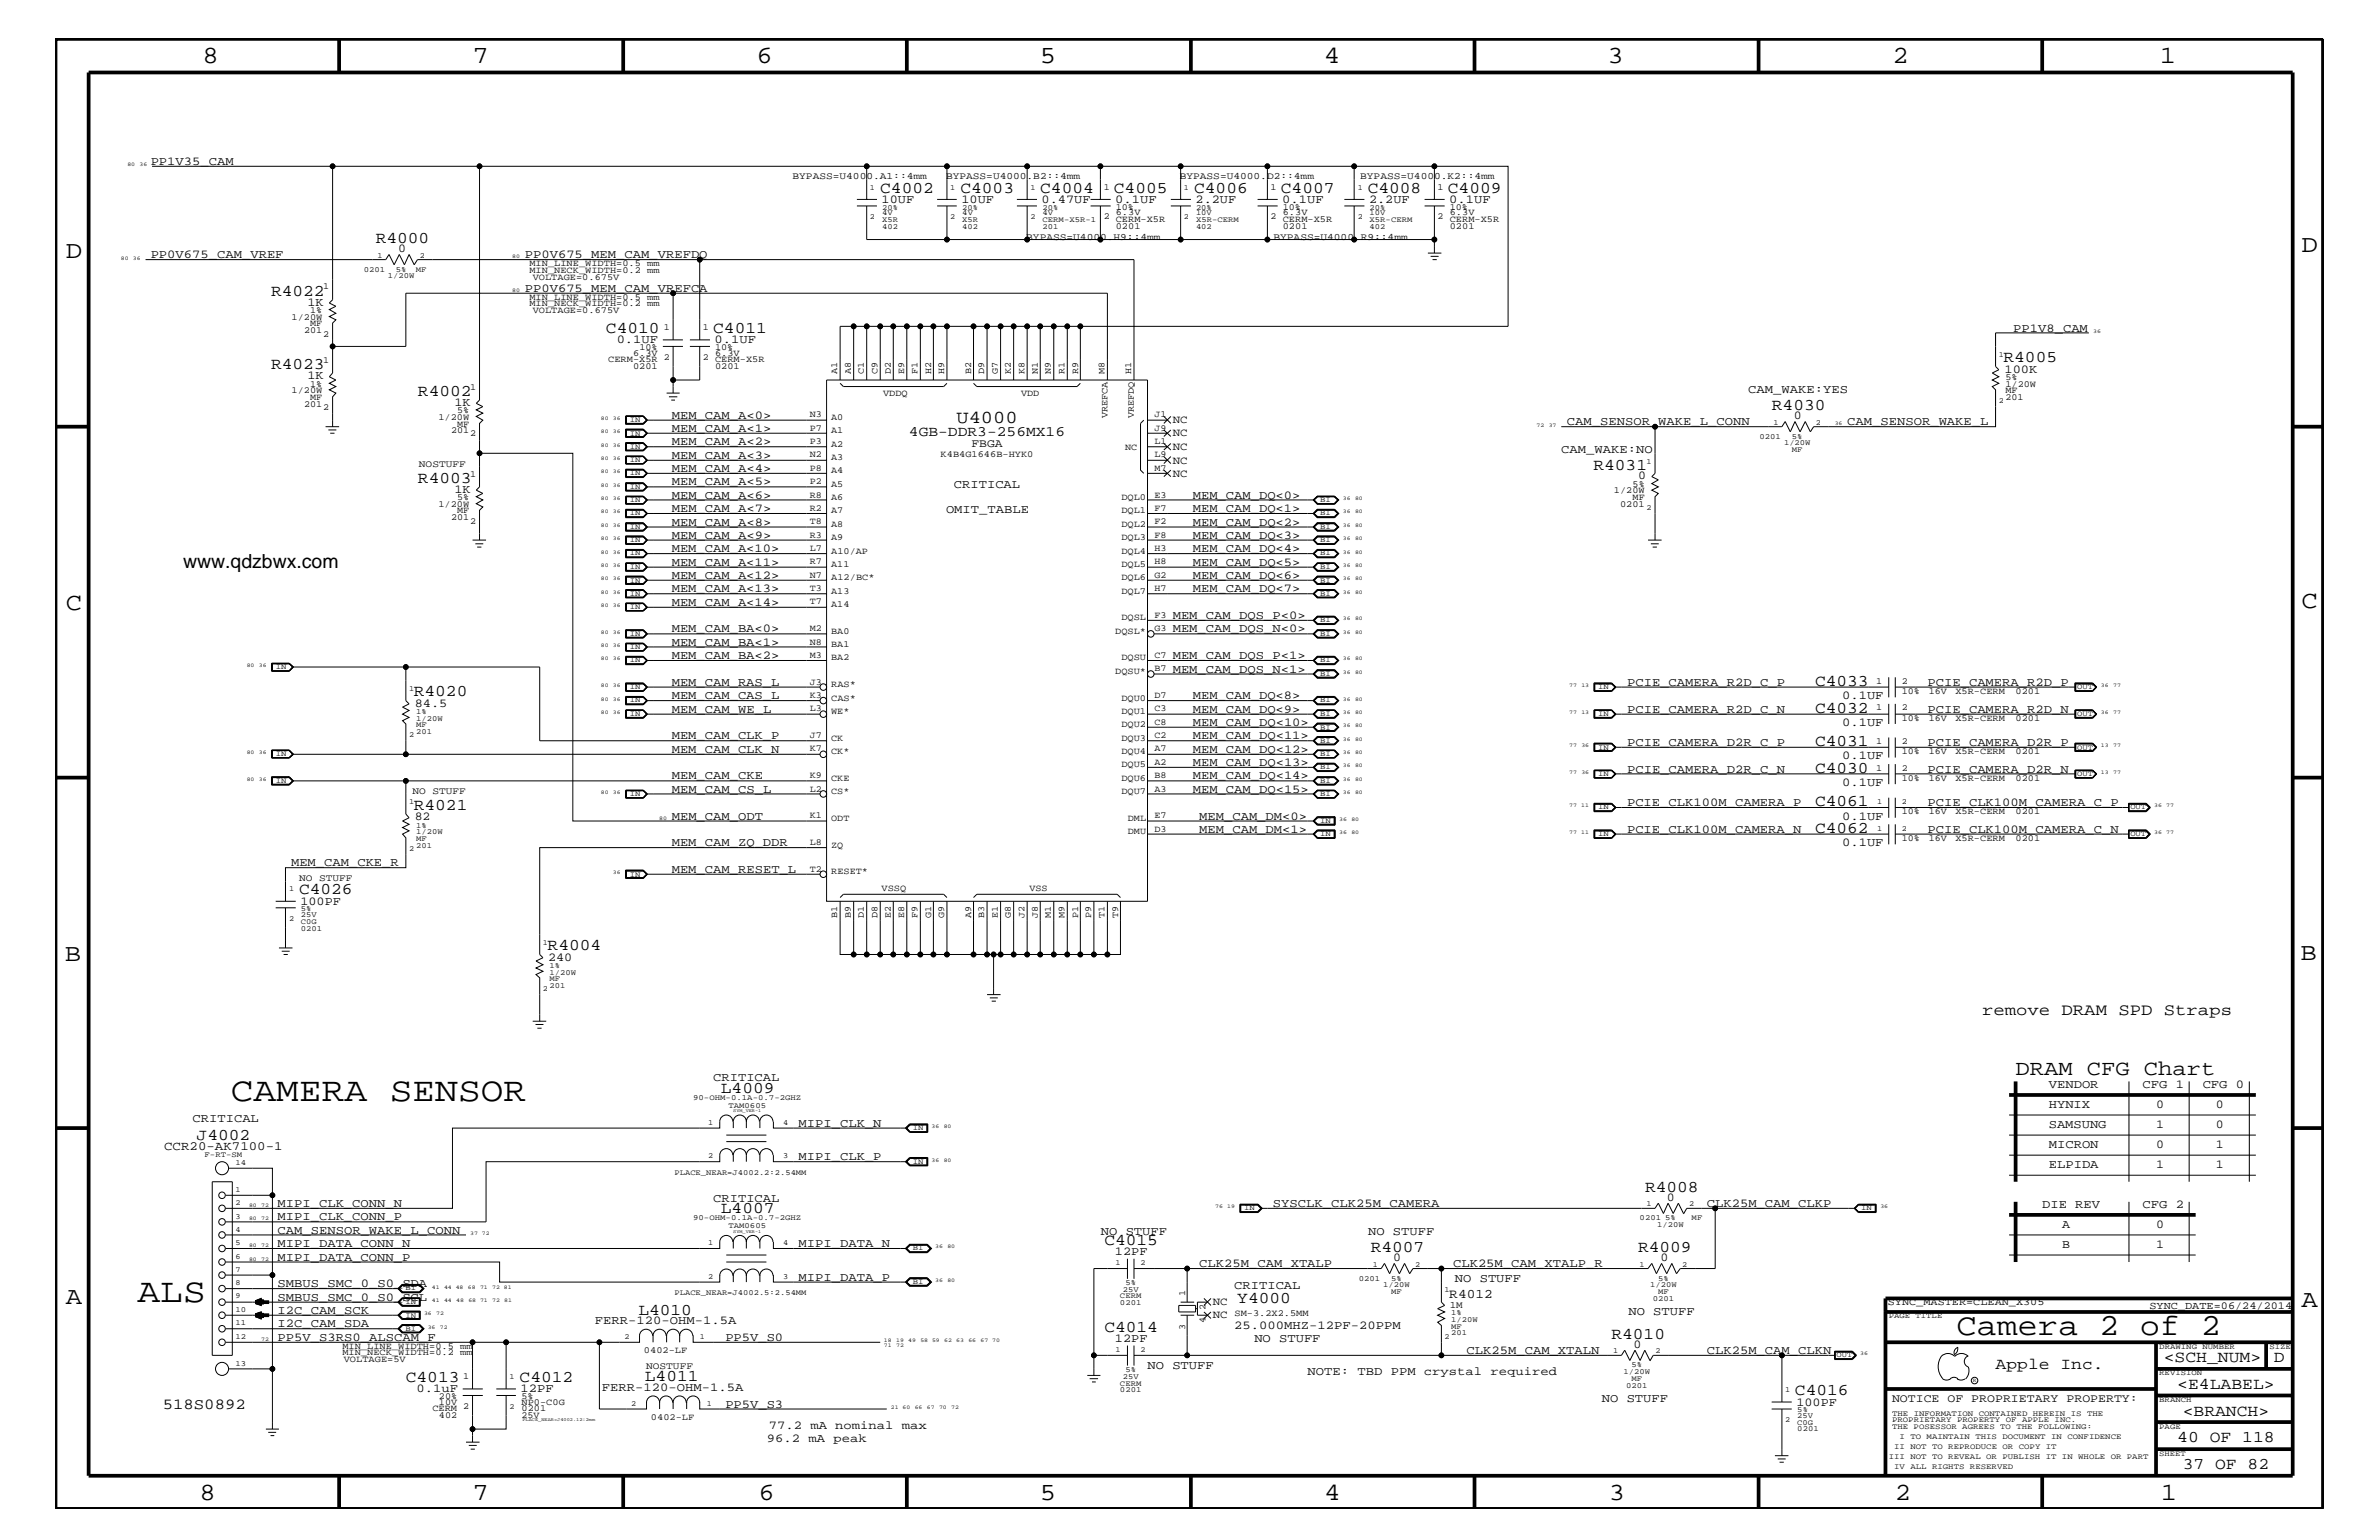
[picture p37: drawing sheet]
<svg xmlns="http://www.w3.org/2000/svg" width="432mm" height="279mm" viewBox="0 0 432 279" stroke-linecap="round" stroke-linejoin="round" font-family="sans-serif">
<defs><g id="words">
<g font-size="6.2">
<text x="41.9" y="199.8">CAMERA SENSOR</text>
<text x="25" y="236.2">ALS</text>
</g>
<text font-size="5.6" x="355.1" y="242.3">Camera 2 of 2</text>
<g font-size="4.5">
<text x="36.7" y="11.5">8</text>
<text x="85.8" y="11.5">7</text>
<text x="137.3" y="11.5">6</text>
<text x="188.7" y="11.5">5</text>
<text x="240.3" y="11.5">4</text>
<text x="291.8" y="11.5">3</text>
<text x="343.5" y="11.5">2</text>
<text x="392" y="11.5">1</text>
<text x="11.9" y="46.8">D</text>
<text x="417.7" y="45.7">D</text>
<text x="11.9" y="110.6">C</text>
<text x="417.7" y="110.3">C</text>
<text x="11.8" y="174.3">B</text>
<text x="417.6" y="174.2">B</text>
<text x="11.9" y="236.7">A</text>
<text x="417.7" y="237.1">A</text>
<text x="36.2" y="272.1">8</text>
<text x="85.8" y="272.1">7</text>
<text x="137.7" y="272.1">6</text>
<text x="188.7" y="272.1">5</text>
<text x="240.4" y="272.1">4</text>
<text x="292" y="272.1">3</text>
<text x="343.9" y="272.1">2</text>
<text x="392.2" y="272.1">1</text>
</g>
<text font-size="3.9" x="365.8" y="195">DRAM CFG Chart</text>
<text font-size="3.5" x="33.2" y="103">www.qdzbwx.com</text>
<text font-size="3.3" x="173.6" y="76.8">U4000</text>
<g font-size="3">
<text x="159.8" y="35">C4002</text>
<text x="174.3" y="35">C4003</text>
<text x="188.8" y="35">C4004</text>
<text x="202.2" y="35">C4005</text>
<text x="216.7" y="35">C4006</text>
<text x="232.5" y="35">C4007</text>
<text x="248.2" y="35">C4008</text>
<text x="262.8" y="35">C4009</text>
<text x="68.2" y="44.1">R4000</text>
<text x="49.2" y="53.6">R4022</text>
<text x="110" y="60.4">C4010</text>
<text x="129.5" y="60.4">C4011</text>
<text x="363.6" y="65.7">R4005</text>
<text x="49.2" y="67">R4023</text>
<text x="75.9" y="71.8">R4002</text>
<text x="321.6" y="74.4">R4030</text>
<text x="75.9" y="87.6">R4003</text>
<text x="289.2" y="85.2">R4031</text>
<text x="329.4" y="124.4">C4033</text>
<text x="75.1" y="126.4">R4020</text>
<text x="329.4" y="129.3">C4032</text>
<text x="329.4" y="135.3">C4031</text>
<text x="329.4" y="140.2">C4030</text>
<text x="75.1" y="147">R4021</text>
<text x="329.4" y="146.2">C4061</text>
<text x="329.4" y="151.1">C4062</text>
<text x="54.3" y="162.2">C4026</text>
<text x="99.4" y="172.4">R4004</text>
<text x="359.7" y="184.1">remove DRAM SPD Straps</text>
<text x="130.9" y="198.2">L4009</text>
<text x="35.7" y="206.9">J4002</text>
<text x="130.9" y="220.1">L4007</text>
<text x="298.6" y="216.2">R4008</text>
<text x="200.4" y="225.9">C4015</text>
<text x="248.8" y="227.1">R4007</text>
<text x="297.3" y="227.1">R4009</text>
<text x="115.9" y="238.5">L4010</text>
<text x="224.6" y="236.4">Y4000</text>
<text x="200.4" y="241.7">C4014</text>
<text x="292.5" y="242.9">R4010</text>
<text x="73.7" y="250.7">C4013</text>
<text x="94.3" y="250.7">C4012</text>
<text x="117.1" y="250.6">L4011</text>
<text x="362.2" y="248.4">Apple Inc.</text>
<text x="392.7" y="247.1">&lt;SCH_NUM&gt;</text>
<text x="395.2" y="252">&lt;E4LABEL&gt;</text>
<text x="412.7" y="247.1">D</text>
<text x="325.8" y="253.2">C4016</text>
<text x="396.2" y="256.8">&lt;BRANCH&gt;</text>
<text x="395.2" y="261.6">40 OF 118</text>
<text x="396.2" y="266.6">37 OF 82</text>
</g>
<text font-size="2.8" x="29.5" y="255.6">518S0892</text>
<text font-size="2.6" x="165" y="79.2">4GB-DDR3-256MX16</text>
<text font-size="2.4" x="263.1" y="235.5">R4012</text>
<text font-size="2.3" x="29.8" y="208.7">CCR20-AK7100-1</text>
<g font-size="2.2">
<text x="27.3" y="29.9">PP1V35_CAM</text>
<text x="160" y="36.8">10UF</text>
<text x="174.5" y="36.8">10UF</text>
<text x="189.1" y="36.8">0.47UF</text>
<text x="202.4" y="36.8">0.1UF</text>
<text x="217" y="36.8">2.2UF</text>
<text x="232.7" y="36.8">0.1UF</text>
<text x="248.5" y="36.8">2.2UF</text>
<text x="263.1" y="36.8">0.1UF</text>
<text x="27.3" y="46.8">PP0V675_CAM_VREF</text>
<text x="72.3" y="45.7">0</text>
<text x="95.3" y="46.8">PP0V675_MEM_CAM_VREFDQ</text>
<text x="95.3" y="52.9">PP0V675_MEM_CAM_VREFCA</text>
<text x="55.8" y="55.5">1K</text>
<text x="111.9" y="62.3">0.1UF</text>
<text x="129.7" y="62.3">0.1UF</text>
<text x="365.4" y="60.2">PP1V8_CAM</text>
<text x="55.8" y="68.8">1K</text>
<text x="317.3" y="71.3">CAM_WAKE:YES</text>
<text x="363.8" y="67.6">100K</text>
<text x="82.5" y="73.7">1K</text>
<text x="121.9" y="76">MEM_CAM_A&lt;0&gt;</text>
<text x="284.4" y="77.2">CAM_SENSOR_WAKE_L_CONN</text>
<text x="325.6" y="76.1">0</text>
<text x="335.3" y="77.2">CAM_SENSOR_WAKE_L</text>
<text x="121.9" y="83.3">MEM_CAM_A&lt;3&gt;</text>
<text x="121.9" y="78.3">MEM_CAM_A&lt;1&gt;</text>
<text x="121.9" y="80.8">MEM_CAM_A&lt;2&gt;</text>
<text x="283.4" y="82.2">CAM_WAKE:NO</text>
<text x="82.5" y="89.4">1K</text>
<text x="121.9" y="85.6">MEM_CAM_A&lt;4&gt;</text>
<text x="121.9" y="88.1">MEM_CAM_A&lt;5&gt;</text>
<text x="173.1" y="88.5">CRITICAL</text>
<text x="297.3" y="87">0</text>
<text x="121.9" y="95.4">MEM_CAM_A&lt;8&gt;</text>
<text x="121.9" y="92.9">MEM_CAM_A&lt;7&gt;</text>
<text x="121.9" y="90.5">MEM_CAM_A&lt;6&gt;</text>
<text x="171.7" y="93">OMIT_TABLE</text>
<text x="216.5" y="90.5">MEM_CAM_DQ&lt;0&gt;</text>
<text x="216.5" y="95.4">MEM_CAM_DQ&lt;2&gt;</text>
<text x="216.5" y="92.9">MEM_CAM_DQ&lt;1&gt;</text>
<text x="121.9" y="100.2">MEM_CAM_A&lt;10&gt;</text>
<text x="121.9" y="97.7">MEM_CAM_A&lt;9&gt;</text>
<text x="216.5" y="97.7">MEM_CAM_DQ&lt;3&gt;</text>
<text x="216.5" y="100.2">MEM_CAM_DQ&lt;4&gt;</text>
<text x="121.9" y="105">MEM_CAM_A&lt;12&gt;</text>
<text x="121.9" y="102.6">MEM_CAM_A&lt;11&gt;</text>
<text x="121.9" y="107.5">MEM_CAM_A&lt;13&gt;</text>
<text x="216.5" y="102.6">MEM_CAM_DQ&lt;5&gt;</text>
<text x="216.5" y="107.5">MEM_CAM_DQ&lt;7&gt;</text>
<text x="216.5" y="105">MEM_CAM_DQ&lt;6&gt;</text>
<text x="121.9" y="109.9">MEM_CAM_A&lt;14&gt;</text>
<text x="212.9" y="112.3">MEM_CAM_DQS_P&lt;0&gt;</text>
<text x="121.9" y="114.8">MEM_CAM_BA&lt;0&gt;</text>
<text x="121.9" y="117.2">MEM_CAM_BA&lt;1&gt;</text>
<text x="121.9" y="119.6">MEM_CAM_BA&lt;2&gt;</text>
<text x="212.9" y="119.6">MEM_CAM_DQS_P&lt;1&gt;</text>
<text x="212.9" y="114.8">MEM_CAM_DQS_N&lt;0&gt;</text>
<text x="121.9" y="124.4">MEM_CAM_RAS_L</text>
<text x="212.9" y="122">MEM_CAM_DQS_N&lt;1&gt;</text>
<text x="295.3" y="124.4">PCIE_CAMERA_R2D_C_P</text>
<text x="349.8" y="124.4">PCIE_CAMERA_R2D_P</text>
<text x="75.3" y="128.2">84.5</text>
<text x="121.9" y="126.9">MEM_CAM_CAS_L</text>
<text x="121.9" y="129.3">MEM_CAM_WE_L</text>
<text x="216.5" y="131.7">MEM_CAM_DQ&lt;10&gt;</text>
<text x="216.5" y="126.9">MEM_CAM_DQ&lt;8&gt;</text>
<text x="216.5" y="129.3">MEM_CAM_DQ&lt;9&gt;</text>
<text x="295.3" y="129.3">PCIE_CAMERA_R2D_C_N</text>
<text x="334.3" y="126.9">0.1UF</text>
<text x="334.3" y="131.7">0.1UF</text>
<text x="349.8" y="129.3">PCIE_CAMERA_R2D_N</text>
<text x="121.9" y="134.1">MEM_CAM_CLK_P</text>
<text x="121.9" y="136.6">MEM_CAM_CLK_N</text>
<text x="216.5" y="136.6">MEM_CAM_DQ&lt;12&gt;</text>
<text x="216.5" y="134.1">MEM_CAM_DQ&lt;11&gt;</text>
<text x="295.3" y="135.3">PCIE_CAMERA_D2R_C_P</text>
<text x="334.3" y="137.8">0.1UF</text>
<text x="349.8" y="135.3">PCIE_CAMERA_D2R_P</text>
<text x="121.9" y="143.9">MEM_CAM_CS_L</text>
<text x="121.9" y="141.4">MEM_CAM_CKE</text>
<text x="216.5" y="139">MEM_CAM_DQ&lt;13&gt;</text>
<text x="216.5" y="141.4">MEM_CAM_DQ&lt;14&gt;</text>
<text x="216.5" y="143.9">MEM_CAM_DQ&lt;15&gt;</text>
<text x="295.3" y="140.2">PCIE_CAMERA_D2R_C_N</text>
<text x="334.3" y="142.6">0.1UF</text>
<text x="349.8" y="140.2">PCIE_CAMERA_D2R_N</text>
<text x="75.3" y="148.8">82</text>
<text x="121.9" y="148.7">MEM_CAM_ODT</text>
<text x="217.7" y="148.7">MEM_CAM_DM&lt;0&gt;</text>
<text x="295.3" y="146.2">PCIE_CLK100M_CAMERA_P</text>
<text x="334.3" y="148.7">0.1UF</text>
<text x="349.8" y="146.2">PCIE_CLK100M_CAMERA_C_P</text>
<text x="121.9" y="153.5">MEM_CAM_ZQ_DDR</text>
<text x="217.7" y="151.1">MEM_CAM_DM&lt;1&gt;</text>
<text x="295.3" y="151.1">PCIE_CLK100M_CAMERA_N</text>
<text x="334.3" y="153.5">0.1UF</text>
<text x="349.8" y="151.1">PCIE_CLK100M_CAMERA_C_N</text>
<text x="52.8" y="157.2">MEM_CAM_CKE_R</text>
<text x="121.9" y="158.4">MEM_CAM_RESET_L</text>
<text x="54.5" y="164.1">100PF</text>
<text x="99.5" y="174.3">240</text>
<text x="129.5" y="196.2">CRITICAL</text>
<text x="371.9" y="197.4">VENDOR</text>
<text x="388.9" y="197.4">CFG 1</text>
<text x="399.8" y="197.4">CFG 0</text>
<text x="35" y="203.5">CRITICAL</text>
<text x="371.9" y="201">HYNIX</text>
<text x="391.3" y="201">0</text>
<text x="402.2" y="201">0</text>
<text x="144.9" y="204.4">MIPI_CLK_N</text>
<text x="371.9" y="208.3">MICRON</text>
<text x="371.9" y="204.7">SAMSUNG</text>
<text x="391.3" y="204.7">1</text>
<text x="391.3" y="208.3">0</text>
<text x="402.2" y="208.3">1</text>
<text x="402.2" y="204.7">0</text>
<text x="144.9" y="210.5">MIPI_CLK_P</text>
<text x="371.9" y="211.9">ELPIDA</text>
<text x="391.3" y="211.9">1</text>
<text x="402.2" y="211.9">1</text>
<text x="50.4" y="219">MIPI_CLK_CONN_N</text>
<text x="50.4" y="221.4">MIPI_CLK_CONN_P</text>
<text x="129.5" y="218">CRITICAL</text>
<text x="231.1" y="219">SYSCLK_CLK25M_CAMERA</text>
<text x="302.6" y="217.9">0</text>
<text x="309.8" y="219">CLK25M_CAM_CLKP</text>
<text x="370.7" y="219.2">DIE REV</text>
<text x="388.9" y="219.2">CFG 2</text>
<text x="50.4" y="223.9">CAM_SENSOR_WAKE_L_CONN</text>
<text x="50.4" y="226.3">MIPI_DATA_CONN_N</text>
<text x="144.9" y="226.3">MIPI_DATA_N</text>
<text x="199.8" y="224.1">NO STUFF</text>
<text x="202.4" y="227.7">12PF</text>
<text x="248.3" y="224.1">NO STUFF</text>
<text x="374.3" y="222.9">A</text>
<text x="374.3" y="226.5">B</text>
<text x="391.3" y="222.9">0</text>
<text x="391.3" y="226.5">1</text>
<text x="50.4" y="228.7">MIPI_DATA_CONN_P</text>
<text x="50.4" y="233.5">SMBUS_SMC_0_S0_SDA</text>
<text x="144.9" y="232.4">MIPI_DATA_P</text>
<text x="217.7" y="229.9">CLK25M_CAM_XTALP</text>
<text x="224" y="233.8">CRITICAL</text>
<text x="252.9" y="228.8">0</text>
<text x="263.7" y="229.9">CLK25M_CAM_XTALP_R</text>
<text x="264.1" y="232.6">NO STUFF</text>
<text x="301.4" y="228.8">0</text>
<text x="50.4" y="238.4">I2C_CAM_SCK</text>
<text x="50.4" y="236">SMBUS_SMC_0_S0_SCL</text>
<text x="295.6" y="238.6">NO STUFF</text>
<text x="50.4" y="243.3">PP5V_S3RS0_ALSCAM_F</text>
<text x="50.4" y="240.8">I2C_CAM_SDA</text>
<text x="108" y="240.2">FERR-120-OHM-1.5A</text>
<text x="131.7" y="243.3">PP5V_S0</text>
<text x="202.4" y="243.5">12PF</text>
<text x="224" y="241.1">25.000MHZ-12PF-20PPM</text>
<text x="227.7" y="243.5">NO STUFF</text>
<text x="266.2" y="245.6">CLK25M_CAM_XTALN</text>
<text x="296.5" y="244.5">0</text>
<text x="309.8" y="245.6">CLK25M_CAM_CLKN</text>
<text x="208.3" y="248.4">NO STUFF</text>
<text x="237.3" y="249.5">NOTE: TBD PPM crystal required</text>
<text x="75.6" y="252.6">0.1uF</text>
<text x="94.5" y="252.6">12PF</text>
<text x="109.3" y="252.3">FERR-120-OHM-1.5A</text>
<text x="131.7" y="255.4">PP5V_S3</text>
<text x="290.7" y="254.4">NO STUFF</text>
<text x="326.1" y="255">100PF</text>
<text x="139.2" y="261.6">96.2 mA peak</text>
<text x="139.5" y="259.3">77.2 mA nominal max</text>
</g>
<g font-size="2.1">
<text x="176.3" y="81.1">FBGA</text>
<text x="343.4" y="254.4">NOTICE OF PROPRIETARY PROPERTY:</text>
</g>
<g font-size="2">
<text x="212.9" y="76.8">NC</text>
<text x="212.9" y="79.2">NC</text>
<text x="212.9" y="81.6">NC</text>
<text x="212.9" y="84.1">NC</text>
<text x="212.9" y="86.5">NC</text>
<text x="220.1" y="236.8">NC</text>
<text x="220.1" y="239.2">NC</text>
</g>
<g font-size="1.9">
<text x="342.6" y="236.8">SYNC_MASTER=CLEAN_X305</text>
<text x="390.1" y="237.4">SYNC_DATE=06/24/2014</text>
</g>
<g font-size="1.8">
<text x="143.8" y="32.5">BYPASS=U4000.A1::4mm</text>
<text x="171.7" y="32.5">BYPASS=U4000.B2::4mm</text>
<text x="214.1" y="32.5">BYPASS=U4000.D2::4mm</text>
<text x="246.9" y="32.5">BYPASS=U4000.K2::4mm</text>
<text x="186.3" y="43.5">BYPASS=U4000.H9::4mm</text>
<text x="231.1" y="43.5">BYPASS=U4000.R9::4mm</text>
<text x="76" y="84.7">NOSTUFF</text>
<text x="74.8" y="144">NO STUFF</text>
<text x="54.3" y="159.9">NO STUFF</text>
<text x="263.1" y="237.3">1M</text>
<text x="117.3" y="248.4">NOSTUFF</text>
</g>
<g font-size="1.7">
<text x="200.3" y="34.4">1</text>
<text x="230.6" y="34.4">1</text>
<text x="260.9" y="34.4">1</text>
<text x="200.3" y="39.8">2</text>
<text x="202.5" y="38">10%</text>
<text x="202.5" y="39.1">6.3V</text>
<text x="202.5" y="40.3">CERM-X5R</text>
<text x="202.5" y="41.5">0201</text>
<text x="230.6" y="39.8">2</text>
<text x="232.8" y="38">10%</text>
<text x="232.8" y="39.1">6.3V</text>
<text x="232.8" y="40.3">CERM-X5R</text>
<text x="232.8" y="41.5">0201</text>
<text x="260.9" y="39.8">2</text>
<text x="263.1" y="38">10%</text>
<text x="263.1" y="39.1">6.3V</text>
<text x="263.1" y="40.3">CERM-X5R</text>
<text x="263.1" y="41.5">0201</text>
<text x="58.7" y="52.5">1</text>
<text x="96.1" y="48.3">MIN_LINE_WIDTH=0.5 mm</text>
<text x="96.1" y="49.6">MIN_NECK_WIDTH=0.2 mm</text>
<text x="96.7" y="50.7">VOLTAGE=0.675V</text>
<text x="52.9" y="58">1/20W</text>
<text x="56.3" y="56.8">1%</text>
<text x="56.3" y="59.2">MF</text>
<text x="96.1" y="55.6">MIN_NECK_WIDTH=0.2 mm</text>
<text x="96.1" y="54.4">MIN_LINE_WIDTH=0.5 mm</text>
<text x="96.7" y="56.8">VOLTAGE=0.675V</text>
<text x="120.5" y="59.8">1</text>
<text x="127.6" y="59.8">1</text>
<text x="55.2" y="60.4">201</text>
<text x="58.7" y="61.1">2</text>
<text x="58.7" y="65.9">1</text>
<text x="110.4" y="65.7">CERM-X5R</text>
<text x="114.9" y="64.5">6.3V</text>
<text x="116.1" y="63.4">10%</text>
<text x="120.5" y="65.3">2</text>
<text x="127.6" y="65.3">2</text>
<text x="129.8" y="63.4">10%</text>
<text x="129.8" y="64.5">6.3V</text>
<text x="129.8" y="65.7">CERM-X5R</text>
<text x="52.9" y="71.3">1/20W</text>
<text x="56.3" y="70.1">1%</text>
<text x="85.3" y="70.7">1</text>
<text x="114.9" y="67">0201</text>
<text x="129.8" y="67">0201</text>
<text x="152" y="67.8" transform="rotate(-90 152 67.8)">A1</text>
<text x="154.4" y="67.8" transform="rotate(-90 154.4 67.8)">A8</text>
<text x="156.8" y="67.8" transform="rotate(-90 156.8 67.8)">C1</text>
<text x="159.3" y="67.8" transform="rotate(-90 159.3 67.8)">C9</text>
<text x="160.3" y="71.8">VDDQ</text>
<text x="161.7" y="67.8" transform="rotate(-90 161.7 67.8)">D2</text>
<text x="164.1" y="67.8" transform="rotate(-90 164.1 67.8)">E9</text>
<text x="166.5" y="67.8" transform="rotate(-90 166.5 67.8)">F1</text>
<text x="169" y="67.8" transform="rotate(-90 169 67.8)">H2</text>
<text x="171.4" y="67.8" transform="rotate(-90 171.4 67.8)">H9</text>
<text x="176.3" y="67.8" transform="rotate(-90 176.3 67.8)">B2</text>
<text x="178.6" y="67.8" transform="rotate(-90 178.6 67.8)">D9</text>
<text x="181.1" y="67.8" transform="rotate(-90 181.1 67.8)">G7</text>
<text x="183.5" y="67.8" transform="rotate(-90 183.5 67.8)">K2</text>
<text x="185.3" y="71.8">VDD</text>
<text x="185.9" y="67.8" transform="rotate(-90 185.9 67.8)">K8</text>
<text x="188.4" y="67.8" transform="rotate(-90 188.4 67.8)">N1</text>
<text x="190.8" y="67.8" transform="rotate(-90 190.8 67.8)">N9</text>
<text x="193.2" y="67.8" transform="rotate(-90 193.2 67.8)">R1</text>
<text x="195.7" y="67.8" transform="rotate(-90 195.7 67.8)">R9</text>
<text x="200.5" y="67.8" transform="rotate(-90 200.5 67.8)">M8</text>
<text x="205.3" y="67.8" transform="rotate(-90 205.3 67.8)">H1</text>
<text x="364" y="71.3">MF</text>
<text x="364" y="68.9">5%</text>
<text x="364" y="70.1">1/20W</text>
<text x="55.2" y="73.8">201</text>
<text x="56.3" y="72.6">MF</text>
<text x="58.7" y="74.4">2</text>
<text x="79.6" y="76.2">1/20W</text>
<text x="83" y="77.4">MF</text>
<text x="83" y="75">5%</text>
<text x="147" y="75.7">N3</text>
<text x="150.9" y="76.2">A0</text>
<text x="201" y="75.9" transform="rotate(-90 201 75.9)">VREFCA</text>
<text x="205.8" y="75.9" transform="rotate(-90 205.8 75.9)">VREFDQ</text>
<text x="209.6" y="75.7">J1</text>
<text x="364" y="72.6">201</text>
<text x="81.9" y="78.6">201</text>
<text x="85.3" y="79.2">2</text>
<text x="147" y="83">N2</text>
<text x="147" y="80.5">P3</text>
<text x="147" y="78.2">P7</text>
<text x="150.9" y="81.1">A2</text>
<text x="150.9" y="83.5">A3</text>
<text x="150.9" y="78.6">A1</text>
<text x="170.7" y="82.8">K4B4G1646B-HYK0</text>
<text x="204.2" y="81.6">NC</text>
<text x="209.6" y="83">L9</text>
<text x="209.6" y="80.5">L1</text>
<text x="209.6" y="78.2">J9</text>
<text x="85.3" y="86.5">1</text>
<text x="147" y="87.8">P2</text>
<text x="147" y="85.4">P8</text>
<text x="150.9" y="85.9">A4</text>
<text x="150.9" y="88.3">A5</text>
<text x="209.6" y="85.4">M7</text>
<text x="292.9" y="89.5">1/20W</text>
<text x="296.3" y="88.3">5%</text>
<text x="79.6" y="92">1/20W</text>
<text x="81.9" y="94.3">201</text>
<text x="83" y="93.2">MF</text>
<text x="83" y="90.7">5%</text>
<text x="85.3" y="95">2</text>
<text x="147" y="95.1">T8</text>
<text x="147" y="92.7">R2</text>
<text x="147" y="90.3">R8</text>
<text x="150.9" y="90.7">A6</text>
<text x="150.9" y="95.6">A8</text>
<text x="150.9" y="93.2">A7</text>
<text x="203.5" y="93.2">DQL1</text>
<text x="203.5" y="95.6">DQL2</text>
<text x="203.5" y="90.7">DQL0</text>
<text x="209.6" y="95.1">F2</text>
<text x="209.6" y="92.7">F7</text>
<text x="209.6" y="90.3">E3</text>
<text x="294" y="92">0201</text>
<text x="296.3" y="90.7">MF</text>
<text x="147" y="97.6">R3</text>
<text x="147" y="99.9">L7</text>
<text x="150.9" y="98">A9</text>
<text x="150.9" y="100.4">A10/AP</text>
<text x="203.5" y="100.4">DQL4</text>
<text x="203.5" y="98">DQL3</text>
<text x="209.6" y="99.9">H3</text>
<text x="209.6" y="97.6">F8</text>
<text x="147" y="107.2">T3</text>
<text x="147" y="104.8">N7</text>
<text x="147" y="102.4">R7</text>
<text x="150.9" y="107.7">A13</text>
<text x="150.9" y="102.9">A11</text>
<text x="150.9" y="105.3">A12/BC*</text>
<text x="203.5" y="107.7">DQL7</text>
<text x="203.5" y="102.9">DQL5</text>
<text x="203.5" y="105.3">DQL6</text>
<text x="209.6" y="107.2">H7</text>
<text x="209.6" y="104.8">G2</text>
<text x="209.6" y="102.4">H8</text>
<text x="147" y="109.7">T7</text>
<text x="150.9" y="110.2">A14</text>
<text x="203.5" y="112.6">DQSL</text>
<text x="209.6" y="112">F3</text>
<text x="147" y="119.3">M3</text>
<text x="147" y="117">N8</text>
<text x="147" y="114.5">M2</text>
<text x="150.9" y="119.8">BA2</text>
<text x="150.9" y="115">BA0</text>
<text x="150.9" y="117.4">BA1</text>
<text x="202.4" y="115">DQSL*</text>
<text x="203.5" y="119.8">DQSU</text>
<text x="209.6" y="119.3">C7</text>
<text x="209.6" y="114.5">G3</text>
<text x="147" y="124.2">J3</text>
<text x="150.9" y="124.7">RAS*</text>
<text x="202.4" y="122.3">DQSU*</text>
<text x="209.6" y="121.8">B7</text>
<text x="340.5" y="124.1">1</text>
<text x="345.2" y="124.1">2</text>
<text x="345.2" y="125.9">10%</text>
<text x="350.1" y="125.9">16V</text>
<text x="354.9" y="125.9">X5R-CERM</text>
<text x="365.8" y="125.9">0201</text>
<text x="147" y="126.6">K3</text>
<text x="147" y="129.1">L3</text>
<text x="150.9" y="129.6">WE*</text>
<text x="150.9" y="127.1">CAS*</text>
<text x="203.5" y="131.9">DQU2</text>
<text x="203.5" y="127.1">DQU0</text>
<text x="203.5" y="129.6">DQU1</text>
<text x="209.6" y="131.5">C8</text>
<text x="209.6" y="129.1">C3</text>
<text x="209.6" y="126.6">D7</text>
<text x="340.5" y="128.9">1</text>
<text x="345.2" y="128.9">2</text>
<text x="345.2" y="130.8">10%</text>
<text x="350.1" y="130.8">16V</text>
<text x="354.9" y="130.8">X5R-CERM</text>
<text x="365.8" y="130.8">0201</text>
<text x="147" y="136.3">K7</text>
<text x="147" y="133.9">J7</text>
<text x="150.9" y="134.4">CK</text>
<text x="150.9" y="136.8">CK*</text>
<text x="203.5" y="134.4">DQU3</text>
<text x="203.5" y="136.8">DQU4</text>
<text x="209.6" y="136.3">A7</text>
<text x="209.6" y="133.9">C2</text>
<text x="340.5" y="135">1</text>
<text x="345.2" y="135">2</text>
<text x="345.2" y="136.8">10%</text>
<text x="350.1" y="136.8">16V</text>
<text x="354.9" y="136.8">X5R-CERM</text>
<text x="365.8" y="136.8">0201</text>
<text x="147" y="143.6">L2</text>
<text x="147" y="141.2">K9</text>
<text x="150.9" y="141.7">CKE</text>
<text x="203.5" y="141.7">DQU6</text>
<text x="203.5" y="139.2">DQU5</text>
<text x="209.6" y="143.6">A3</text>
<text x="209.6" y="141.2">B8</text>
<text x="209.6" y="138.7">A2</text>
<text x="340.5" y="139.8">1</text>
<text x="345.2" y="139.8">2</text>
<text x="345.2" y="141.7">10%</text>
<text x="350.1" y="141.7">16V</text>
<text x="354.9" y="141.7">X5R-CERM</text>
<text x="365.8" y="141.7">0201</text>
<text x="147" y="148.4">K1</text>
<text x="150.9" y="149">ODT</text>
<text x="150.9" y="144">CS*</text>
<text x="203.5" y="144">DQU7</text>
<text x="204.7" y="149">DML</text>
<text x="209.6" y="148.4">E7</text>
<text x="345.2" y="147.7">10%</text>
<text x="350.1" y="147.7">16V</text>
<text x="354.9" y="147.7">X5R-CERM</text>
<text x="365.8" y="147.7">0201</text>
<text x="147" y="153.3">L8</text>
<text x="150.9" y="153.8">ZQ</text>
<text x="204.7" y="151.3">DMU</text>
<text x="209.6" y="150.9">D3</text>
<text x="345.2" y="152.6">10%</text>
<text x="350.1" y="152.6">16V</text>
<text x="354.9" y="152.6">X5R-CERM</text>
<text x="365.8" y="152.6">0201</text>
<text x="147" y="158.2">T2</text>
<text x="150.9" y="158.6">RESET*</text>
<text x="160" y="161.6">VSSQ</text>
<text x="186.9" y="161.6">VSS</text>
<text x="152" y="166.5" transform="rotate(-90 152 166.5)">B1</text>
<text x="154.4" y="166.5" transform="rotate(-90 154.4 166.5)">B9</text>
<text x="156.8" y="166.5" transform="rotate(-90 156.8 166.5)">D1</text>
<text x="159.3" y="166.5" transform="rotate(-90 159.3 166.5)">D8</text>
<text x="161.7" y="166.5" transform="rotate(-90 161.7 166.5)">E2</text>
<text x="164.1" y="166.5" transform="rotate(-90 164.1 166.5)">E8</text>
<text x="166.5" y="166.5" transform="rotate(-90 166.5 166.5)">F9</text>
<text x="169" y="166.5" transform="rotate(-90 169 166.5)">G1</text>
<text x="171.4" y="166.5" transform="rotate(-90 171.4 166.5)">G9</text>
<text x="176.3" y="166.5" transform="rotate(-90 176.3 166.5)">A9</text>
<text x="178.6" y="166.5" transform="rotate(-90 178.6 166.5)">B3</text>
<text x="181.1" y="166.5" transform="rotate(-90 181.1 166.5)">E1</text>
<text x="183.5" y="166.5" transform="rotate(-90 183.5 166.5)">G8</text>
<text x="185.9" y="166.5" transform="rotate(-90 185.9 166.5)">J2</text>
<text x="188.4" y="166.5" transform="rotate(-90 188.4 166.5)">J8</text>
<text x="190.8" y="166.5" transform="rotate(-90 190.8 166.5)">M1</text>
<text x="193.2" y="166.5" transform="rotate(-90 193.2 166.5)">M9</text>
<text x="195.7" y="166.5" transform="rotate(-90 195.7 166.5)">P1</text>
<text x="198" y="166.5" transform="rotate(-90 198 166.5)">P9</text>
<text x="200.5" y="166.5" transform="rotate(-90 200.5 166.5)">T1</text>
<text x="202.9" y="166.5" transform="rotate(-90 202.9 166.5)">T9</text>
<text x="215.1" y="235.1" transform="rotate(-90 215.1 235.1)">1</text>
<text x="218.8" y="237.6" transform="rotate(-90 218.8 237.6)">2</text>
<text x="224.1" y="238.8">SM-3.2X2.5MM</text>
<text x="62.1" y="244.7">MIN_LINE_WIDTH=0.5 mm</text>
<text x="62.1" y="245.9">MIN_NECK_WIDTH=0.2 mm</text>
<text x="116.9" y="245.4">0402-LF</text>
<text x="215.1" y="241.4" transform="rotate(-90 215.1 241.4)">3</text>
<text x="218.8" y="240" transform="rotate(-90 218.8 240)">4</text>
<text x="62.4" y="247.1">VOLTAGE=5V</text>
<text x="84.1" y="250.1">1</text>
<text x="78.5" y="256.1">CERM 2</text>
<text x="79.7" y="257.3">402</text>
<text x="79.7" y="254.9">10V</text>
<text x="79.7" y="253.8">20%</text>
<text x="94.7" y="256.1">0201</text>
<text x="94.7" y="254.9">NP0-C0G</text>
<text x="94.7" y="257.3">25V</text>
<text x="94.7" y="253.8">5%</text>
<text x="118.2" y="257.6">0402-LF</text>
</g>
<g font-size="1.4">
<text x="157.9" y="34.4">1</text>
<text x="172.5" y="34.4">1</text>
<text x="187" y="34.4">1</text>
<text x="214.9" y="34.4">1</text>
<text x="246.5" y="34.4">1</text>
<text x="157.9" y="39.8">2</text>
<text x="160.1" y="38">20%</text>
<text x="160.1" y="41.5">402</text>
<text x="160.1" y="40.3">X5R</text>
<text x="160.1" y="39.1">4V</text>
<text x="172.5" y="39.8">2</text>
<text x="174.7" y="41.5">402</text>
<text x="174.7" y="38">20%</text>
<text x="174.7" y="40.3">X5R</text>
<text x="174.7" y="39.1">4V</text>
<text x="187" y="39.8">2</text>
<text x="189.2" y="38">20%</text>
<text x="189.2" y="41.5">201</text>
<text x="189.2" y="39.1">4V</text>
<text x="189.2" y="40.3">CERM-X5R-1</text>
<text x="214.9" y="39.8">2</text>
<text x="217.1" y="40.3">X5R-CERM</text>
<text x="217.1" y="41.5">402</text>
<text x="217.1" y="39.1">10V</text>
<text x="217.1" y="38">20%</text>
<text x="246.5" y="39.8">2</text>
<text x="248.6" y="41.5">402</text>
<text x="248.6" y="38">20%</text>
<text x="248.6" y="39.1">10V</text>
<text x="248.6" y="40.3">X5R-CERM</text>
<text x="68.5" y="46.8">1</text>
<text x="76.2" y="46.8">2</text>
<text x="66" y="49.3">0201</text>
<text x="70.4" y="50.5">1/20W</text>
<text x="71.8" y="49.3">5%</text>
<text x="75.5" y="49.3">MF</text>
<text x="362.8" y="64.7">1</text>
<text x="114.3" y="76.6">IN</text>
<text x="321.9" y="77.1">1</text>
<text x="329.6" y="77.1">2</text>
<text x="362.8" y="73.2">2</text>
<text x="114.3" y="79">IN</text>
<text x="114.3" y="81.4">IN</text>
<text x="114.3" y="83.8">IN</text>
<text x="319.4" y="79.6">0201</text>
<text x="323.8" y="80.8">1/20W</text>
<text x="325.2" y="82">MF</text>
<text x="325.2" y="79.6">5%</text>
<text x="114.3" y="86.2">IN</text>
<text x="114.3" y="88.7">IN</text>
<text x="298.9" y="84.1">1</text>
<text x="114.3" y="91.1">IN</text>
<text x="114.3" y="93.5">IN</text>
<text x="114.3" y="96">IN</text>
<text x="239.6" y="91.1">BI</text>
<text x="239.6" y="93.5">BI</text>
<text x="239.6" y="96">BI</text>
<text x="298.9" y="92.6">2</text>
<text x="114.3" y="98.4">IN</text>
<text x="114.3" y="100.8">IN</text>
<text x="239.6" y="98.4">BI</text>
<text x="239.6" y="100.8">BI</text>
<text x="114.3" y="103.2">IN</text>
<text x="114.3" y="105.7">IN</text>
<text x="239.6" y="103.2">BI</text>
<text x="239.6" y="105.7">BI</text>
<text x="114.3" y="108.1">IN</text>
<text x="114.3" y="110.5">IN</text>
<text x="239.6" y="108.1">BI</text>
<text x="239.6" y="112.9">BI</text>
<text x="114.3" y="115.3">IN</text>
<text x="114.3" y="117.8">IN</text>
<text x="239.6" y="115.3">BI</text>
<text x="50" y="121.4">IN</text>
<text x="74.3" y="125.3">1</text>
<text x="114.3" y="125.1">IN</text>
<text x="114.3" y="120.2">IN</text>
<text x="239.6" y="120.2">BI</text>
<text x="239.6" y="122.6">BI</text>
<text x="290.1" y="125.1">IN</text>
<text x="377" y="125.1">OUT</text>
<text x="75.5" y="129.6">1%</text>
<text x="75.5" y="131.9">MF</text>
<text x="75.5" y="130.8">1/20W</text>
<text x="114.3" y="127.5">IN</text>
<text x="114.3" y="129.9">IN</text>
<text x="239.6" y="127.5">BI</text>
<text x="239.6" y="129.9">BI</text>
<text x="290.1" y="129.9">IN</text>
<text x="377" y="129.9">OUT</text>
<text x="50" y="137.2">IN</text>
<text x="74.3" y="133.8">2</text>
<text x="75.5" y="133.2">201</text>
<text x="239.6" y="132.4">BI</text>
<text x="239.6" y="134.7">BI</text>
<text x="239.6" y="137.2">BI</text>
<text x="290.1" y="136">IN</text>
<text x="377" y="136">OUT</text>
<text x="50" y="142">IN</text>
<text x="239.6" y="139.6">BI</text>
<text x="239.6" y="142">BI</text>
<text x="290.1" y="140.8">IN</text>
<text x="377" y="140.8">OUT</text>
<text x="74.3" y="145.9">1</text>
<text x="114.3" y="144.5">IN</text>
<text x="239.6" y="149.3">IN</text>
<text x="239.6" y="144.5">BI</text>
<text x="290.1" y="146.8">IN</text>
<text x="340.7" y="145.9">1</text>
<text x="345.2" y="145.9">2</text>
<text x="386.7" y="146.8">OUT</text>
<text x="74.3" y="154.4">2</text>
<text x="75.5" y="150.1">1%</text>
<text x="75.5" y="152.6">MF</text>
<text x="75.5" y="151.3">1/20W</text>
<text x="75.5" y="153.8">201</text>
<text x="239.6" y="151.8">IN</text>
<text x="290.1" y="151.8">IN</text>
<text x="340.7" y="150.7">1</text>
<text x="345.2" y="150.7">2</text>
<text x="386.7" y="151.8">OUT</text>
<text x="52.5" y="161.7">1</text>
<text x="114.3" y="159">IN</text>
<text x="52.5" y="167.1">2</text>
<text x="54.6" y="165.3">5%</text>
<text x="54.6" y="166.4">25V</text>
<text x="54.6" y="167.6">C0G</text>
<text x="54.6" y="168.9">0201</text>
<text x="98.6" y="171.4">1</text>
<text x="98.6" y="179.9">2</text>
<text x="99.7" y="175.6">1%</text>
<text x="99.7" y="178">MF</text>
<text x="99.7" y="176.8">1/20W</text>
<text x="99.7" y="179.3">201</text>
<text x="125.8" y="199.6">90-OHM-0.1A-0.7-2GHZ</text>
<text x="132.2" y="200.9">TAM0605</text>
<text x="128.5" y="204.1">1</text>
<text x="142.2" y="204.1">4</text>
<text x="165.7" y="205.1">IN</text>
<text x="37.1" y="210">F-RT-SM</text>
<text x="42.8" y="211.4">14</text>
<text x="122.4" y="213.2">PLACE_NEAR=J4002.2:2.54MM</text>
<text x="128.5" y="210.2">2</text>
<text x="142.2" y="210.2">3</text>
<text x="165.7" y="211.1">IN</text>
<text x="42.8" y="221.1">3</text>
<text x="42.8" y="218.6">2</text>
<text x="42.8" y="216.2">1</text>
<text x="125.8" y="221.4">90-OHM-0.1A-0.7-2GHZ</text>
<text x="225.8" y="219.6">IN</text>
<text x="297.6" y="221.4">0201</text>
<text x="298.9" y="218.9">1</text>
<text x="302.2" y="221.4">5%</text>
<text x="306.6" y="218.9">2</text>
<text x="307" y="221.4">MF</text>
<text x="337.8" y="219.6">IN</text>
<text x="42.8" y="225.9">5</text>
<text x="42.8" y="223.5">4</text>
<text x="128.5" y="225.9">1</text>
<text x="132.2" y="222.8">TAM0605</text>
<text x="142.2" y="225.9">4</text>
<text x="165.7" y="226.9">BI</text>
<text x="300.8" y="222.6">1/20W</text>
<text x="42.8" y="233.2">8</text>
<text x="42.8" y="230.7">7</text>
<text x="42.8" y="228.4">6</text>
<text x="128.5" y="232">2</text>
<text x="142.2" y="232">3</text>
<text x="165.7" y="232.9">BI</text>
<text x="202.4" y="229.6">1</text>
<text x="204.3" y="233.2">5%</text>
<text x="207" y="229.6">2</text>
<text x="246.6" y="232.4">0201</text>
<text x="249.2" y="229.8">1</text>
<text x="251.1" y="233.5">1/20W</text>
<text x="252.5" y="232.4">5%</text>
<text x="256.9" y="229.8">2</text>
<text x="297.6" y="229.8">1</text>
<text x="299.5" y="233.5">1/20W</text>
<text x="300.9" y="232.4">5%</text>
<text x="305.3" y="229.8">2</text>
<text x="42.8" y="238">10</text>
<text x="42.8" y="235.6">9</text>
<text x="73.6" y="239">IN</text>
<text x="73.6" y="234.1">BI</text>
<text x="73.6" y="236.6">IN</text>
<text x="122.4" y="235">PLACE_NEAR=J4002.5:2.54MM</text>
<text x="203.3" y="236.8">0201</text>
<text x="203.3" y="235.6">CERM</text>
<text x="203.8" y="234.4">25V</text>
<text x="252.5" y="234.7">MF</text>
<text x="262.2" y="234.4">1</text>
<text x="263.4" y="238.6">1%</text>
<text x="263.4" y="239.9">1/20W</text>
<text x="300" y="236">0201</text>
<text x="300.9" y="234.7">MF</text>
<text x="342.8" y="239.2">PAGE TITLE</text>
<text x="42.8" y="242.9">12</text>
<text x="42.8" y="240.5">11</text>
<text x="73.6" y="241.4">BI</text>
<text x="113.4" y="242.9">2</text>
<text x="127" y="242.9">1</text>
<text x="202.4" y="245.3">1</text>
<text x="207" y="245.3">2</text>
<text x="262.2" y="242.9">2</text>
<text x="263.4" y="241.1">MF</text>
<text x="263.4" y="242.3">201</text>
<text x="292.8" y="245.6">1</text>
<text x="300.5" y="245.6">2</text>
<text x="391.9" y="244.7">DRAWING NUMBER</text>
<text x="411.9" y="244.7">SIZE</text>
<text x="42.8" y="247.8">13</text>
<text x="92.5" y="250.1">1</text>
<text x="203.3" y="251.4">CERM</text>
<text x="203.8" y="250.1">25V</text>
<text x="204.3" y="248.9">5%</text>
<text x="294.7" y="249.3">1/20W</text>
<text x="295.1" y="251.7">0201</text>
<text x="296.1" y="248.1">5%</text>
<text x="296.1" y="250.6">MF</text>
<text x="333.3" y="246.2">OUT</text>
<text x="391.9" y="249.5">REVISION</text>
<text x="92.5" y="255.6">2</text>
<text x="114.6" y="255">2</text>
<text x="128.3" y="255">1</text>
<text x="203.3" y="252.6">0201</text>
<text x="324" y="252.6">1</text>
<text x="326.2" y="257.3">25V</text>
<text x="326.2" y="256.2">5%</text>
<text x="343.4" y="256.8">THE INFORMATION CONTAINED HEREIN IS THE</text>
<text x="391.9" y="254.4">BRANCH</text>
<text x="324" y="258">2</text>
<text x="326.2" y="258.5">C0G</text>
<text x="326.2" y="259.7">0201</text>
<text x="343.4" y="258">PROPRIETARY PROPERTY OF APPLE INC.</text>
<text x="343.4" y="259.3">THE POSESSOR AGREES TO THE FOLLOWING:</text>
<text x="343.8" y="262.9">II NOT TO REPRODUCE OR COPY IT</text>
<text x="344.8" y="261.1">I TO MAINTAIN THIS DOCUMENT IN CONFIDENCE</text>
<text x="391.9" y="259.3">PAGE</text>
<text x="342.8" y="264.7">III NOT TO REVEAL OR PUBLISH IT IN WHOLE OR PART</text>
<text x="343.8" y="266.6">IV ALL RIGHTS RESERVED</text>
<text x="391.9" y="264.1">SHEET</text>
</g>
<g font-size="1">
<text x="23.1" y="30.2">80</text>
<text x="25.3" y="30.2">36</text>
<text x="21.9" y="47.1">80</text>
<text x="24.1" y="47.1">36</text>
<text x="93" y="46.8">80</text>
<text x="93" y="52.9">80</text>
<text x="379.9" y="60.4">36</text>
<text x="109.1" y="76.2">80</text>
<text x="111.3" y="76.2">36</text>
<text x="278.9" y="77.4">72</text>
<text x="281.1" y="77.4">37</text>
<text x="333" y="77.2">36</text>
<text x="109.1" y="78.6">80</text>
<text x="109.1" y="81.1">80</text>
<text x="109.1" y="83.5">80</text>
<text x="111.3" y="78.6">36</text>
<text x="111.3" y="81.1">36</text>
<text x="111.3" y="83.5">36</text>
<text x="109.1" y="85.9">80</text>
<text x="109.1" y="88.3">80</text>
<text x="111.3" y="85.9">36</text>
<text x="111.3" y="88.3">36</text>
<text x="109.1" y="90.7">80</text>
<text x="109.1" y="93.2">80</text>
<text x="109.1" y="95.6">80</text>
<text x="111.3" y="90.7">36</text>
<text x="111.3" y="93.2">36</text>
<text x="111.3" y="95.6">36</text>
<text x="243.8" y="90.7">36</text>
<text x="243.8" y="93.2">36</text>
<text x="243.8" y="95.6">36</text>
<text x="246" y="90.7">80</text>
<text x="246" y="93.2">80</text>
<text x="246" y="95.6">80</text>
<text x="109.1" y="98">80</text>
<text x="109.1" y="100.4">80</text>
<text x="111.3" y="98">36</text>
<text x="111.3" y="100.4">36</text>
<text x="243.8" y="98">36</text>
<text x="243.8" y="100.4">36</text>
<text x="246" y="98">80</text>
<text x="246" y="100.4">80</text>
<text x="109.1" y="102.9">80</text>
<text x="109.1" y="105.3">80</text>
<text x="109.1" y="107.7">80</text>
<text x="111.3" y="102.9">36</text>
<text x="111.3" y="105.3">36</text>
<text x="111.3" y="107.7">36</text>
<text x="243.8" y="102.9">36</text>
<text x="243.8" y="105.3">36</text>
<text x="243.8" y="107.7">36</text>
<text x="246" y="102.9">80</text>
<text x="246" y="105.3">80</text>
<text x="246" y="107.7">80</text>
<text x="109.1" y="110.2">80</text>
<text x="111.3" y="110.2">36</text>
<text x="243.8" y="112.6">36</text>
<text x="246" y="112.6">80</text>
<text x="109.1" y="115">80</text>
<text x="109.1" y="117.4">80</text>
<text x="109.1" y="119.8">80</text>
<text x="111.3" y="115">36</text>
<text x="111.3" y="117.4">36</text>
<text x="111.3" y="119.8">36</text>
<text x="243.8" y="115">36</text>
<text x="243.8" y="119.8">36</text>
<text x="246" y="115">80</text>
<text x="246" y="119.8">80</text>
<text x="44.8" y="121">80</text>
<text x="47" y="121">36</text>
<text x="109" y="124.7">80</text>
<text x="111.2" y="124.7">36</text>
<text x="243.8" y="122.3">36</text>
<text x="246" y="122.3">80</text>
<text x="284.8" y="124.7">77</text>
<text x="287" y="124.7">13</text>
<text x="381.3" y="124.7">36</text>
<text x="383.5" y="124.7">77</text>
<text x="109" y="127.1">80</text>
<text x="109" y="129.6">80</text>
<text x="111.2" y="127.1">36</text>
<text x="111.2" y="129.6">36</text>
<text x="243.8" y="127.1">36</text>
<text x="243.8" y="129.6">36</text>
<text x="243.8" y="131.9">36</text>
<text x="246" y="127.1">80</text>
<text x="246" y="129.6">80</text>
<text x="246" y="131.9">80</text>
<text x="284.8" y="129.6">77</text>
<text x="287" y="129.6">13</text>
<text x="381.3" y="129.6">36</text>
<text x="383.5" y="129.6">77</text>
<text x="44.8" y="136.8">80</text>
<text x="47" y="136.8">36</text>
<text x="243.8" y="134.4">36</text>
<text x="243.8" y="136.8">36</text>
<text x="246" y="134.4">80</text>
<text x="246" y="136.8">80</text>
<text x="284.8" y="135.6">77</text>
<text x="287" y="135.6">36</text>
<text x="381.3" y="135.6">13</text>
<text x="383.5" y="135.6">77</text>
<text x="44.8" y="141.7">80</text>
<text x="47" y="141.7">36</text>
<text x="243.8" y="139.2">36</text>
<text x="243.8" y="141.7">36</text>
<text x="246" y="139.2">80</text>
<text x="246" y="141.7">80</text>
<text x="284.8" y="140.4">77</text>
<text x="287" y="140.4">36</text>
<text x="381.3" y="140.4">13</text>
<text x="383.5" y="140.4">77</text>
<text x="109" y="144">80</text>
<text x="111.2" y="144">36</text>
<text x="119.6" y="148.7">80</text>
<text x="243.1" y="149">36</text>
<text x="243.8" y="144">36</text>
<text x="245.3" y="149">80</text>
<text x="246" y="144">80</text>
<text x="284.8" y="146.5">77</text>
<text x="287" y="146.5">11</text>
<text x="391" y="146.5">36</text>
<text x="393.2" y="146.5">77</text>
<text x="243.1" y="151.3">36</text>
<text x="245.3" y="151.3">80</text>
<text x="284.8" y="151.3">77</text>
<text x="287" y="151.3">11</text>
<text x="391" y="151.3">36</text>
<text x="393.2" y="151.3">77</text>
<text x="111.2" y="158.6">36</text>
<text x="169.1" y="204.7">36</text>
<text x="171.3" y="204.7">80</text>
<text x="169.1" y="210.8">36</text>
<text x="171.3" y="210.8">80</text>
<text x="45.2" y="219">80</text>
<text x="45.2" y="221.4">80</text>
<text x="47.4" y="219">72</text>
<text x="47.4" y="221.4">72</text>
<text x="220.6" y="219.2">76</text>
<text x="222.8" y="219.2">19</text>
<text x="341.3" y="219.2">36</text>
<text x="45.2" y="226.3">80</text>
<text x="47.4" y="226.3">72</text>
<text x="85.3" y="224.1">37 72</text>
<text x="169.8" y="226.5">36</text>
<text x="172" y="226.5">80</text>
<text x="45.2" y="228.7">80</text>
<text x="47.4" y="228.7">72</text>
<text x="78.4" y="233.8">41</text>
<text x="80.6" y="233.8">44 48</text>
<text x="84.9" y="233.8">68</text>
<text x="87.1" y="233.8">71</text>
<text x="89.3" y="233.8">72 81</text>
<text x="169.8" y="232.6">36</text>
<text x="172" y="232.6">80</text>
<text x="77" y="238.6">36</text>
<text x="78.4" y="236.2">41</text>
<text x="79.2" y="238.6">72</text>
<text x="80.6" y="236.2">44</text>
<text x="82.8" y="236.2">48</text>
<text x="85" y="236.2">68 71</text>
<text x="89.3" y="236.2">72</text>
<text x="91.5" y="236.2">81</text>
<text x="47.4" y="243.3">72</text>
<text x="77.6" y="241.1">36</text>
<text x="79.8" y="241.1">72</text>
<text x="160.4" y="243.5">18</text>
<text x="160.4" y="244.4">71</text>
<text x="162.6" y="243.5">19</text>
<text x="162.6" y="244.4">72</text>
<text x="164.9" y="243.5">49</text>
<text x="167.1" y="243.5">58 59</text>
<text x="171.4" y="243.5">62</text>
<text x="173.6" y="243.5">63</text>
<text x="175.8" y="243.5">66</text>
<text x="178" y="243.5">67 70</text>
<text x="337.7" y="245.9">36</text>
<text x="358.1" y="250.7">R</text>
<text x="161.7" y="255.6">21 60</text>
<text x="166" y="255.6">66</text>
<text x="168.2" y="255.6">67</text>
<text x="170.4" y="255.6">70</text>
<text x="172.6" y="255.6">72</text>
</g>
<g font-size=".8">
<text x="133.1" y="201.8">SYM_VER-1</text>
<text x="133.1" y="223.6">SYM_VER-1</text>
<text x="94.8" y="257.8">PLACE_NEAR=J4002.12:2mm</text>
</g>
</g></defs>
<g fill="none" stroke="#000" stroke-width=".18">
<path d="M27.6 30.2h32.8v24.2l-.6 .6 1.2 .6-1.2 .6 1.2 .6-1.2 .6 1.2 .6-.6 .6v9.1l-.6 .7 1.2 .5-1.2 .6 1.2 .6-1.2 .6 1.2 .6-.6 .7v5.4M60.4 30.2h26.6M155.5 36.2h3.7M155.5 37.4h3.7M157.3 30.2h14.6M157.3 36.2v-6h-70.3v42.4l-.6 .6 1.2 .6-1.2 .6 1.2 .6-1.2 .6 1.2 .6-.6 .6v5.4h17v66.8h46M157.3 37.4v6.1h14.6M170.1 37.4h3.6M170.1 36.2h3.6M171.9 37.4v6.1h14.5M171.9 36.2v-6h14.5v6M184.6 36.2h3.6"/>
<path d="M184.6 37.4h3.6M186.4 30.2h13.3M186.4 37.4v6.1h13.3M198 36.2h3.6M198 37.4h3.6M199.7 37.4v6.1h14.6M199.7 36.2v-6h14.6v6M212.5 37.4h3.7M212.5 36.2h3.7M214.3 37.4v6.1h15.7M214.3 30.2h15.7M228.3 36.2h3.6"/>
<path d="M228.3 37.4h3.6M230 37.4v6.1h15.8M230 36.2v-6h15.8v6M244 36.2h3.6M244 37.4h3.6M245.8 37.4v6.1h14.5M245.8 30.2h14.5M258.6 36.2h3.6M258.6 37.4h3.6M260.3 36.2v-6h13.4v29h-77.6M260.3 37.4v8.5M26.4 47.1h43.6l.6-.9 .9 1.8 1-1.8 .9 1.8 .9-1.8 .9 1.8 .6-.9h51.2"/>
<path d="M122.2 53.2h-48.5v9.7h-13.3M154.9 59.2h-2.4v9.7M157.3 59.2h-2.4v9.7M159.8 59.2h-2.5v9.7M162.1 59.2h-2.3v9.7M164.6 59.2h-2.5v9.7M167 59.2h-2.4v9.7M169.4 59.2h-2.4v9.7M171.9 59.2h-2.5v9.7M176.7 59.2h-4.8v9.7M179.2 59.2h-2.5v9.7M181.6 59.2h-2.4v9.7"/>
<path d="M184 59.2h-2.4v9.7M186.4 59.2h-2.4v9.7M188.8 59.2h-2.4v9.7M191.3 59.2h-2.5v9.7M193.7 59.2h-2.4v9.7M196.1 59.2h-2.4v9.7M196.1 59.2v9.7M259.2 45.9h2.4M259.7 46.5h1.4M260 47.1h.8M59.1 77.4h2.5M59.6 78h1.4"/>
<path d="M59.9 78.6h.8M113.5 75.5h3.3l.7 .7-.7 .8h-3.3zM113.5 77.8h3.3l.7 .8-.7 .8h-3.3zM113.6 75.5v1.4h3.2l.6-.7M113.6 76.8h3.2M113.6 78h3.2M113.6 75.6h3.2M113.7 75.6v1.2M116.8 75.6l.5 .6-.5 .6M116.8 78l.5 .6-.5 .6h-3.1v-1.2M116.8 75.5l.6 .7M116.8 75.6l.6 .6"/>
<path d="M116.8 78l.6 .6M117.3 78.6h32.7M117.3 76.2h32.7M117.4 76.2l-.6 .6M117.4 78.6l-.6 .8M117.4 78.6l-.6 .7h-3.2M117.4 78.6l-.6-.7h-3.2v1.5M120.3 61.7h3.7M120.3 62.9h3.7M121 71.3h2.4M121.4 72h1.5M121.8 72.6h.7"/>
<path d="M122.2 61.7v-8.5h78.8v15.7M122.2 62.9v8.4M125.2 61.7h3.7M125.2 62.9h3.7M127 61.7v-14.6h78.8v21.8M127 62.9v6h-4.8M150 68.9h58.3v94.6h-58.3zM171.9 69.5l-.6 .6h-18.2l-.6-.6M196.1 69.5l-.6 .6h-18.2l-.6-.6M207.6 76.2l-.6 .6v8.5l.6 .6M208.3 78.6h3.5M208.3 76.2h3.5"/>
<path d="M211.2 75.6l1.3 1.2M211.2 78l1.3 1.2M212.5 75.6l-1.3 1.2M212.5 78l-1.3 1.2M300.4 77.4v8.5l-.6 .6 1.2 .6-1.2 .6 1.2 .6-1.2 .6 1.2 .6-.6 .6v7.9M379.1 60.4h-16.9v6.1l.6 .6-1.2 .6 1.2 .7-1.2 .5 1.2 .6-1.2 .6 .6 .6v6.7h-33l-.6 .9-.9-1.8-1 1.8-.9-1.8-.8 1.8-1-1.8-.6 .9h-40M85.8 98h2.4M86.3 98.7h1.4M86.6 99.3h.8M87 82.2v6.1l-.6 .6 1.2 .6-1.2 .6 1.2 .6-1.2 .7 1.2 .6-.6 .6v5.4M113.5 80.3h3.3l.7 .8-.7 .7h-3.3zM113.5 85.1h3.3l.7 .8-.7 .7h-3.3z"/>
<path d="M113.5 87.6h3.3l.7 .7-.7 .8h-3.3zM113.5 92.4h3.3l.7 .8-.7 .7h-3.3zM113.5 94.9h3.3l.7 .7-.7 .8h-3.3zM113.5 97.2h3.3l.7 .8-.7 .7h-3.3zM113.5 99.7h3.3l.7 .7-.7 .8h-3.3zM113.6 80.4h3.2l.6 .7-.6 .6h-3.2zM113.6 82.7v1.5M113.6 85.2h3.2l.6 .7-.6 .7h-3.2zM113.6 87.7h3.2l.6 .6-.6 .7h-3.2zM113.6 90v1.5M113.6 92.5h3.2l.6 .7-.6 .6h-3.2zM113.6 94.9v1.4h3.2l.6-.7"/>
<path d="M113.6 99.8h3.2l.6 .6-.6 .7h-3.2zM113.6 84.1h3.2M113.6 91.4h3.2M113.6 96.2h3.2M113.6 98.7h3.2M113.6 82.8h3.2M113.6 90.1h3.2M113.6 94.9h3.2l.6 .7M113.6 97.4h3.2M113.7 80.5h3.1l.5 .6-.5 .5h-3.1zM113.7 85.3h3.1l.5 .6-.5 .6h-3.1zM113.7 87.7h3.1l.5 .6-.5 .6h-3.1z"/>
<path d="M113.7 92.6h3.1l.5 .6-.5 .6h-3.1zM113.7 99.9h3.1l.5 .5-.5 .6h-3.1zM113.7 82.8v1.3M113.7 90.1v1.3M113.7 97.4v1.3M116.8 82.8l.5 .7-.5 .6M116.8 90.1l.5 .6-.5 .7M116.8 96.2l.5-.6-.5-.6h-3.1v1.2M116.8 97.4l.5 .6-.5 .7M116.8 82.7h-3.3v1.5h3.3M116.8 90h-3.3v1.5h3.3M116.8 82.7l.7 .8-.7 .7"/>
<path d="M116.8 90l.7 .7-.7 .8M116.8 82.7l.6 .8M116.8 82.8l.6 .7M116.8 90l.6 .7M116.8 90.1l.6 .6M116.8 94.9l.6 .7M116.8 97.4l.6 .6M117.3 81.1h32.7M117.3 85.9h32.7M117.3 83.5h32.7M117.3 93.2h32.7M117.3 90.7h32.7"/>
<path d="M117.3 98h32.7M117.3 95.6h32.7M117.3 88.3h32.7M117.4 83.5l-.6 .7M117.4 83.5l-.6 .6M117.4 90.7l-.6 .8M117.4 90.7l-.6 .7M117.4 95.6l-.6 .6M117.4 98l-.6 .7M117.4 98l-.6-.7h-3.2v1.4M208.3 81.1h3.5M208.3 85.9h3.5"/>
<path d="M208.3 83.5h3.5M211.2 80.5l1.3 1.1M211.2 82.8l1.3 1.3M211.2 85.3l1.3 1.2M212.5 80.5l-1.3 1.1M212.5 82.8l-1.3 1.3M212.5 85.3l-1.3 1.2M238.3 93.2l.8-.8h3.1l.8 .8-.8 .7h-3.1zM238.3 95.6l.8-.7h3.1l.8 .7-.8 .8h-3.1zM238.3 98l.8-.8h3.1l.8 .8-.8 .7h-3.1zM238.4 98l.7-.7h3.1l.7 .7-.7 .7h-3.1zM238.5 90.7l.6 .7h3.1l.6-.7-.6-.6h-3.1l-.6 .6 .7 .7h2.9l.7-.7-.7-.6h-2.9l-.7 .6h-30.2"/>
<path d="M238.5 93.2l.6 .6h3.1M238.5 95.6l.6 .6h3.1l.6-.6-.6-.7h-3.1l-.6 .7 .7 .6h2.9l.7-.6-.7-.6h-2.9l-.7 .6h-30.2M238.5 98l.6 .7h3.1l.6-.7-.6-.6h-3.1l-.6 .6 .7 .7h2.9l.7-.7-.7-.6h-2.9l-.7 .6h-30.2M239.1 94.9h3.1l.7 .7-.7 .7h-3.1l-.7-.7zM242.2 90h-3.1l-.8 .7 .8 .8h3.1M242.2 90l.8 .7-.8 .8M242.2 90l.7 .7-.7 .8M242.2 92.5l.7 .7-.7 .6M242.2 92.5l.6 .7-.6 .6M242.2 99.8l.7 .6-.7 .7M242.2 99.8l.6 .6-.6 .7M242.2 92.5h-3.1l-.6 .7 .7 .6h2.9l.7-.6-.7-.6h-2.9l-.7 .6h-30.2"/>
<path d="M242.2 99.8h-3.1l-.6 .6 .7 .6h2.9l.7-.6-.7-.5h-2.9l-.7 .5h-30.2M242.2 90h-3.1l-.7 .7 .7 .8h3.1M242.2 92.5h-3.1l-.7 .7 .7 .6h3.1M242.2 99.8h-3.1l-.7 .6 .7 .7h3.1M299.1 98h2.5M299.6 98.7h1.5M300 99.3h.7M113.5 102.1h3.3l.7 .8-.7 .8h-3.3zM113.5 104.5h3.3l.7 .8-.7 .7h-3.3zM113.5 107h3.3l.7 .7-.7 .8h-3.3zM113.5 114.2h3.3l.7 .8-.7 .8h-3.3zM113.5 119.1h3.3l.7 .7-.7 .8h-3.3z"/>
<path d="M113.6 102.1v1.5h3.2l.6-.7M113.6 107h3.2l.6 .7-.6 .7h-3.2zM113.6 109.4v1.5M113.6 114.3h3.2l.6 .7-.6 .7h-3.2zM113.6 116.7v1.4M113.6 119.2h3.2l.6 .6-.6 .7h-3.2zM113.6 103.5h3.2M113.6 118.1h3.2M113.6 110.8h3.2M113.6 102.2h3.2M113.6 104.7h3.2M113.6 116.8h3.2"/>
<path d="M113.6 109.5h3.2M113.7 107.1h3.1l.5 .6-.5 .6h-3.1zM113.7 114.4h3.1l.5 .6-.5 .6h-3.1zM113.7 119.2h3.1l.5 .6-.5 .6h-3.1zM113.7 102.2v1.3M113.7 109.5v1.3M113.7 116.8v1.3M116.8 102.2l.5 .7-.5 .6M116.8 104.7l.5 .6-.5 .6h-3.1v-1.2M116.8 116.8l.5 .6-.5 .7M116.8 109.5l.5 .7-.5 .6M116.8 109.4h-3.3v1.5h3.3"/>
<path d="M116.8 116.7h-3.3v1.4h3.3M116.8 116.7l.7 .7-.7 .7M116.8 109.4l.7 .8-.7 .7M116.8 102.1l.6 .8M116.8 102.2l.6 .7M116.8 104.7l.6 .6M116.8 116.7l.6 .7M116.8 116.8l.6 .6M116.8 109.4l.6 .8M116.8 109.5l.6 .7M117.3 100.4h32.7M117.3 105.3h32.7"/>
<path d="M117.3 102.9h32.7M117.3 107.7h32.7M117.3 119.8h32.7M117.3 110.2h32.7M117.3 115h32.7M117.3 117.4h32.7M117.4 102.9l-.6 .6M117.4 105.3l-.6 .7M117.4 105.3l-.6 .6h-3.2M117.4 117.4l-.6 .7M117.4 110.2l-.6 .7M117.4 110.2l-.6 .6"/>
<path d="M117.4 105.3l-.6-.7h-3.2v1.4M208.3 105.3h30.2l.7-.6h2.9l.7 .6-.7 .6h-2.9l-.7-.6 .6-.6h3.1l.6 .6-.6 .6h-3.1l-.6-.6M238.3 100.4l.8-.7h3.1l.8 .7-.8 .8h-3.1zM238.3 102.9l.8-.8h3.1l.8 .8-.8 .8h-3.1zM238.3 105.3l.8-.8h3.1l.8 .8-.8 .7h-3.1zM238.3 107.7l.8-.7h3.1l.8 .7-.8 .8h-3.1zM238.3 112.6l.8-.8h3.1l.8 .8-.8 .7h-3.1zM238.3 115l.8-.8h3.1l.8 .8-.8 .8h-3.1zM238.3 119.8l.8-.7h3.1l.8 .7-.8 .8h-3.1zM238.5 100.4l.6 .7h3.1M238.5 102.9l.6 .6h3.1l.6-.6-.6-.7h-3.1l-.6 .7 .7 .6h2.9l.7-.6-.7-.7h-2.9l-.7 .7h-30.2M238.5 107.7l.6 .7h3.1"/>
<path d="M238.5 112.6l.6 .6h3.1M238.5 115l.6 .7h3.1M238.5 119.8l.6 .7h3.1M239.1 102.1h3.1l.7 .8-.7 .7h-3.1l-.7-.7zM239.1 104.6h3.1l.7 .7-.7 .7h-3.1l-.7-.7zM242.2 107l.7 .7-.7 .7M242.2 107l.6 .7-.6 .7M242.2 111.9l.7 .7-.7 .6M242.2 111.9l.6 .7-.6 .6M242.2 114.3l.7 .7-.7 .7M242.2 114.3l.6 .7-.6 .7M242.2 119.2l.7 .6-.7 .7"/>
<path d="M242.2 119.2l.6 .6-.6 .7M242.2 107h-3.1l-.6 .7 .7 .6h2.9l.7-.6-.7-.6h-2.9l-.7 .6h-30.2M242.2 111.9h-3.1l-.6 .7 .7 .5h2.9l.7-.5-.7-.6h-2.9l-.7 .6h-30.2M242.2 114.3h-3.1l-.6 .7 .7 .6h2.9l.7-.6-.7-.6h-2.9l-.7 .6h-29M242.2 119.2h-3.1l-.6 .6 .7 .6h2.9l.7-.6-.7-.6h-2.9l-.7 .6h-30.2M242.2 107h-3.1l-.7 .7 .7 .7h3.1M242.2 111.9h-3.1l-.7 .7 .7 .6h3.1M242.2 114.3h-3.1l-.7 .7 .7 .7h3.1M242.2 119.2h-3.1l-.7 .6 .7 .7h3.1M49.3 136.1h3.2l.8 .7-.8 .7h-3.2zM49.3 120.3h3.2l.8 .7-.8 .8h-3.2zM49.4 137.4h3.1"/>
<path d="M49.4 120.3v1.5M49.4 136.1v1.4M49.4 121.7h3.1M49.4 136.2h3.1M49.4 120.4h3.1M49.4 120.4v1.3M49.4 136.2v1.2M52.5 136.2l.7 .6-.7 .6M52.5 120.4l.7 .6-.7 .7M52.5 136.2l.6 .6-.6 .6M52.5 120.4l.6 .6-.6 .7M53.1 136.8h20.6"/>
<path d="M53.1 121h44.9v13.4h52M73.7 121v6.1l.6 .6-1.2 .6 1.2 .6-1.2 .7 1.2 .6-1.2 .6 .6 .5v5.5h75.1M113.5 123.9h3.3l.7 .8-.7 .7h-3.3zM113.5 128.8h3.3l.7 .8-.7 .7h-3.3zM113.5 126.4h3.3l.7 .7-.7 .8h-3.3zM113.6 125.3h3.2M113.6 130.2h3.2M113.6 128.8v1.4h3.2l.6-.6M113.6 126.4h3.2l.6 .7-.6 .7h-3.2zM113.6 124.1h3.2M113.6 128.9h3.2M113.7 126.5h3.1l.5 .6-.5 .6h-3.1z"/>
<path d="M113.7 124.1v1.2M113.7 128.9v1.3M116.8 124.1l.5 .6-.5 .6M116.8 128.9l.5 .7-.5 .6M116.8 124.1l.6 .6M116.8 128.8l.6 .8M116.8 128.9l.6 .7M117.3 124.7h31.5M117.3 129.6h31.5M117.3 127.1h31.5M117.4 124.7l-.6 .7M117.4 124.7l-.6 .6"/>
<path d="M117.4 129.6l-.6 .6M117.4 124.7l-.6-.7h-3.2v1.4M208.3 131.9h30.2l.7-.6h2.9l.7 .6-.7 .6h-2.9l-.7-.6 .6-.6h3.1l.6 .6-.6 .7h-3.1l-.6-.7M238.3 122.3l.8-.8h3.1l.8 .8-.8 .7h-3.1zM238.3 127.1l.8-.7h3.1l.8 .7-.8 .8h-3.1zM238.3 129.6l.8-.8h3.1l.8 .8-.8 .7h-3.1zM238.3 131.9l.8-.7h3.1l.8 .7-.8 .8h-3.1zM238.3 134.4l.8-.8h3.1l.8 .8-.8 .8h-3.1zM238.3 139.2l.8-.7h3.1l.8 .7-.8 .8h-3.1zM238.4 131.9l.7-.6h3.1l.7 .6-.7 .8h-3.1zM238.5 122.3l.6 .6h3.1l.6-.6-.6-.7h-3.1l-.6 .7 .7 .6h2.9l.7-.6-.7-.6h-2.9l-.7 .6h-29M238.5 127.1l.6 .7h3.1"/>
<path d="M238.5 129.6l.6 .6h3.1l.6-.6-.6-.7h-3.1l-.6 .7 .7 .6h2.9l.7-.6-.7-.7h-2.9l-.7 .7h-30.2M238.5 134.4l.6 .7h3.1M238.5 136.8l.6 .6h3.1l.6-.6-.6-.6h-3.1l-.6 .6 .7 .6h2.9l.7-.6-.7-.6h-2.9l-.7 .6h-30.2M238.5 139.2l.6 .7h3.1M239.1 121.5h3.1l.7 .8-.7 .7h-3.1l-.7-.7zM239.1 128.8h3.1l.7 .8-.7 .6h-3.1l-.7-.6zM242.2 136.1h-3.1l-.8 .7 .8 .7h3.1M242.2 126.4l.7 .7-.7 .7M242.2 126.4l.6 .7-.6 .7M242.2 133.7l.7 .7-.7 .7M242.2 133.7l.6 .7-.6 .7M242.2 136.1l.8 .7-.8 .7"/>
<path d="M242.2 136.1l.7 .7-.7 .7M242.2 138.5l.7 .7-.7 .7M242.2 138.5l.6 .7-.6 .7M242.2 126.4h-3.1l-.6 .7 .7 .6h2.9l.7-.6-.7-.6h-2.9l-.7 .6h-30.2M242.2 133.7h-3.1l-.6 .7 .7 .6h2.9l.7-.6-.7-.6h-2.9l-.7 .6h-30.2M242.2 138.5h-3.1l-.6 .7 .7 .6h2.9l.7-.6-.7-.6h-2.9l-.7 .6h-30.2M242.2 126.4h-3.1l-.7 .7 .7 .7h3.1M242.2 133.7h-3.1l-.7 .7 .7 .7h3.1M242.2 136.1h-3.1l-.7 .7 .7 .7h3.1M242.2 138.5h-3.1l-.7 .7 .7 .7h3.1M289.3 139.7h3.2l.8 .7-.8 .8h-3.2zM289.3 123.9h3.2l.8 .8-.8 .7h-3.2z"/>
<path d="M289.3 128.8h3.2l.8 .8-.8 .7h-3.2zM289.3 134.8h3.2l.8 .8-.8 .7h-3.2zM289.4 125.3h3.1M289.4 130.2h3.1M289.4 128.8v1.4h3.1l.8-.6M289.4 139.7v1.5M289.4 124.1h3.1M289.4 128.9h3.1M289.4 139.8h3.1M289.5 124.1v1.2M289.5 128.9v1.3M289.5 139.8v1.3"/>
<path d="M289.5 135h3l.6 .6-.6 .6h-3zM292.5 134.9l.8 .7M292.5 134.9l.7 .7-.7 .7h-3.1M292.5 128.9l.7 .7-.7 .6M292.5 124.1l.7 .6-.7 .6M292.5 139.8l.7 .6-.7 .7M292.5 128.9l.6 .7-.6 .6M292.5 124.1l.6 .6-.6 .6M292.5 139.8l.6 .6-.6 .7M292.5 134.9h-3.1v1.4M293.1 124.7h49.7M293.1 129.6h49.7"/>
<path d="M293.1 135.6h49.7M293.3 124.7l-.8-.7h-3.1v1.4M342.8 122.9v3.6M342.8 127.7v3.6M342.8 133.8v3.6M342.8 138.6v3.7M344 122.9v3.6M344 127.7v3.6M344 133.8v3.6M344 138.6v3.7M344 124.7h32.8M344 129.6h32.8"/>
<path d="M344 135.6h32.8M376.6 123.9h3.2l.8 .8-.8 .7h-3.2zM376.6 128.8h3.2l.8 .8-.8 .7h-3.2zM376.6 134.8h3.2l.8 .8-.8 .7h-3.2zM376.7 124.1h3.1M376.7 128.9h3.1M376.7 139.8h3.1M376.7 125.3h3.1M376.7 128.8v1.4h3.1l.7-.6M376.7 139.7v1.5M376.7 130.2h3.1M376.8 124.1v1.2"/>
<path d="M376.8 128.9v1.3M376.8 135h3l.6 .6-.6 .6h-3zM376.8 139.8v1.3M379.8 124.1l.6 .6-.6 .6M379.8 128.9l.6 .7-.6 .6M379.8 139.8l.6 .6-.6 .7M379.8 139.7h-3.2v1.5h3.2M379.8 139.7l.8 .7-.8 .8M379.8 124.1l.7 .6M379.8 128.8l.7 .8M379.8 128.9l.7 .7M379.8 139.7l.7 .7"/>
<path d="M379.8 139.8l.7 .6M380.5 124.7l-.7 .7M380.5 124.7l-.7 .6M380.5 129.6l-.7 .6M380.5 135.6l-.7 .7h-3.1M380.5 135.6l-.7 .7M380.5 124.7l-.7-.7h-3.1v1.4M380.5 135.6l-.7-.7h-3.1v1.4M49.3 140.9h3.2l.8 .8-.8 .7h-3.2zM49.4 141.1h3.1l.6 .6-.6 .6h-3.1zM52.5 141l.7 .7-.7 .7M52.5 141h-3.1v1.4h3.1"/>
<path d="M52.5 141l.8 .7M53.1 141.7h20.6M53.3 141.7l-.8 .7M113.5 157.8h3.3l.7 .8-.7 .8h-3.3zM113.6 143.4v1.4M113.6 144.7h3.2M113.6 158h3.2M113.6 143.5h3.2M113.7 143.5v1.2M116.8 158l.5 .6-.5 .6h-3.1v-1.2M116.8 143.5l.5 .5-.5 .7M116.8 143.4h-3.3v1.4h3.3"/>
<path d="M116.8 143.4l.7 .6-.7 .8M116.8 158l.6 .6M116.8 143.4l.6 .6M116.8 143.5l.6 .5M117.3 144h31.5M117.3 158.6h31.5M117.4 158.6l-.6 .8M117.4 158.6l-.6 .7h-3.2M117.4 144l-.6 .8M117.4 144l-.6 .7M117.4 158.6l-.6-.7h-3.2v1.5M150 141.7h-76.3v6l.6 .7-1.2 .6 1.2 .5-1.2 .6 1.2 .6-1.2 .6 .6 .7v5.4h-21.9v6.1"/>
<path d="M150 153.8h-52v19.4l.6 .6-1.3 .6 1.3 .6-1.3 .6 1.3 .6-1.3 .6 .7 .6v7.9M208.3 149h30.2M208.3 151.3h30.2M238.3 141.7l.8-.8h3.1l.8 .8-.8 .7h-3.1zM238.3 151.3l.8-.7h3.2v1.5h-3.2zM238.5 141.7l.6 .7h3.1M238.5 144l.6 .7h3.1l.6-.7-.6-.5h-3.1l-.6 .5 .7 .7h2.9l.7-.7-.7-.5h-2.9l-.7 .5h-30.2M239.1 148.2h3.2v1.5h-3.2l-.8-.7zM239.1 148.3h3.1v1.2h-3.1l-.6-.5zM239.1 150.7h3.1v1.3h-3.1l-.6-.7zM239.1 148.2l-.7 .8 .7 .6h3.2M239.2 150.7l-.7 .6 .7 .7"/>
<path d="M242.1 149.5v-1.1h-2.9l-.7 .6 .7 .5M242.1 150.7v1.3M242.2 143.4h-3.1l-.8 .6 .8 .8h3.1M242.2 141l.7 .7-.7 .7M242.2 141l.6 .7-.6 .7M242.2 143.4l.8 .6-.8 .8M242.2 143.4l.7 .6-.7 .8M242.2 141h-3.1l-.6 .7 .7 .6h2.9l.7-.6-.7-.6h-2.9l-.7 .6h-30.2M242.2 141h-3.1l-.7 .7 .7 .7h3.1M242.2 143.4h-3.1l-.7 .6 .7 .8h3.1M242.3 150.7h-3.2l-.7 .6 .7 .8M289.3 145.7h3.2l.8 .8-.8 .8h-3.2z"/>
<path d="M289.3 150.6h3.2l.8 .7-.8 .8h-3.2zM289.4 141.1h3.1M289.4 152h3.1M289.4 150.7h3.1M289.5 150.7v1.3M289.5 145.9h3l.6 .6-.6 .6h-3zM292.5 145.8l.8 .7M292.5 145.8l.7 .7-.7 .7M292.5 150.7l.7 .6-.7 .7M292.5 150.7l.6 .6-.6 .7M292.5 145.8h-3.1v1.4h3.1M293.1 140.4h49.7"/>
<path d="M293.1 151.3h49.7M293.1 146.5h49.7M293.3 151.3l-.8-.6h-3.1v1.4M293.3 146.5l-.8 .7M342.8 144.7v3.7M342.8 149.5v3.7M344 144.7v3.7M344 149.5v3.7M344 140.4h32.8M344 151.3h42.4M344 146.5h42.4M376.7 141.1h3.1"/>
<path d="M380.5 140.4l-.7 .8M380.5 140.4l-.7 .7M386.3 150.7h3.3l.6 .6-.6 .8M386.3 145.8h3.3l.6 .7-.6 .7h-3.3M386.3 150.6h3.3l.7 .7-.7 .8h-3.3zM386.3 145.7h3.3l.7 .8-.7 .8h-3.3zM386.4 145.8v1.4M386.4 145.9h3.1l.6 .6-.6 .6h-3.1M389.5 150.7h-3.1v1.3h3.1M389.5 145.8l.6 .7-.6 .7M389.5 150.7l.6 .6-.6 .7M50 163.5h3.7"/>
<path d="M50 164.7h3.7M50.6 172h2.5M51.1 172.6h1.5M51.5 173.2h.7M51.8 164.7v7.3M152.5 163.5v9.7h2.4v-9.7M152.5 162.8l.6-.6h18.2l.6 .6M154.9 173.2h2.4M157.3 163.5v9.7h2.5M159.8 163.5v9.7M159.8 173.2h4.8M162.1 163.5v9.7"/>
<path d="M164.6 163.5v9.7h2.4M167 163.5v9.7h2.4v-9.7M169.4 173.2h2.5M171.9 163.5v9.7h4.8M176.7 163.5v9.7h2.5M176.7 162.8l.6-.6h25.5l.6 .6M179.2 163.5v9.7M179.2 173.2h1.1M180.3 173.2v7.3M181.6 163.5v9.7h-1.3M184 163.5v9.7h-2.4M186.4 163.5v9.7h-2.4"/>
<path d="M188.8 163.5v9.7h-2.4M191.3 163.5v9.7h-2.5M193.7 163.5v9.7h-2.4M196.1 163.5v9.7h-2.4M198.5 163.5v9.7h-2.4M201 163.5v9.7h-2.5M203.4 163.5v9.7h-2.4M96.7 185.3h2.4M97.2 185.9h1.4M97.5 186.5h.8M179.2 180.5h2.4M179.7 181h1.4"/>
<path d="M180 181.6h.8M386.4 196.2v18.2M397.3 196.2v18.2M408.3 196.2v18.2M38.5 214.4h3.7v31.5h-3.7zM41 216.9h8.4v14.4M41.6 211.9h7.8v5M131.8 205.9h7.3M131.8 207.1h7.3M133 203.5a1.19 1.19 0 0 0-1.2-1.2 1.19 1.19 0 0 0-1.2 1.2v1.2h-48.5v14.5h-41.1M133 209.6a1.19 1.19 0 0 0-1.2-1.2 1.19 1.19 0 0 0-1.2 1.2v1.2h-42.4v10.9h-47.2M135.5 209.6a1.19 1.19 0 0 0-1.2-1.2 1.19 1.19 0 0 0-1.2 1.2v1.2"/>
<path d="M135.5 203.5v1.2M135.5 209.6v1.2M135.5 209.6a1.19 1.19 0 0 1 1.2-1.2 1.19 1.19 0 0 1 1.1 1.2M137.8 203.5a1.19 1.19 0 0 0-1.1-1.2 1.19 1.19 0 0 0-1.2 1.2 1.19 1.19 0 0 0-1.2-1.2 1.19 1.19 0 0 0-1.2 1.2v1.2M140.3 209.6a1.19 1.19 0 0 0-1.2-1.2 1.19 1.19 0 0 0-1.2 1.2v1.2M140.3 203.5a1.19 1.19 0 0 0-1.2-1.2 1.19 1.19 0 0 0-1.2 1.2v1.2M140.4 203.5v1.2h24.2M140.4 209.6v1.2h24.2M164.6 210.8l.6-.6h3v1.2h-3zM165.1 210h3.3v1.5h-3.3l-.8-.7zM165.1 203.9h3.3v1.5h-3.3l-.8-.7zM165.2 210.1l-.8 .7 .8 .6"/>
<path d="M165.2 204.1l-.6 .6 .6 .6M165.2 210.1h3.1v1.3h-3.1M165.2 204.1h3.1M165.2 205.3h3.1M165.2 204.1l-.7 .6 .7 .6M165.2 210.1l-.7 .7 .7 .6M168.2 204.1v1.2M168.3 205.4v-1.4h-3.1l-.8 .7 .8 .7M225 218.5h3.3l.8 .7-.8 .8h-3.3zM225.2 218.6h3.1l.6 .6-.6 .6h-3.1zM228.3 218.6h-3.2v1.3h3.2M228.3 218.6l.7 .6-.7 .7"/>
<path d="M228.3 218.6l.6 .6-.6 .7M228.9 219.2h71.5l.6-.9 .9 1.9 .9-1.9 .9 1.9 .9-1.9 1 1.9M311.3 219.2v11h-6.3l-.7 .9-.9-1.9-.9 1.9-.9-1.9-.9 1.9-.9-1.9-.7 1h-42.6l-.6 .9-1-1.9-.9 1.9-.9-1.9-.9 1.9-.9-1.9-.6 1h-44.9M336.7 219.2l.6-.6h3.1v1.2h-3.1zM336.7 219.2h-30.5l-.6 1M337.3 218.5h3.2v1.5h-3.2l-.8-.8zM337.3 218.6h3.1v1.3h-3.1l-.7-.7zM364.7 205.9h44.7M364.7 202.3h44.7M364.7 209.6h44.7M364.7 213.2h44.7M386.4 218v11"/>
<path d="M397.3 218v11M41 233.8h31.5l.6-.6h3l.6 .6-.6 .6h-3l-.6-.6M41 229h49.7v3.6h39.9v-1.3M41 231.3h8.4v17.1M41 238.6h31.5M41 236.2h31.5M41 224.1h43.6M72.2 233.8l.8-.8h3.2l.8 .8-.8 .8h-3.2zM72.2 238.6l.8-.7h3.3v1.5h-3.3zM72.2 236.2l.8-.7h3.3v1.5h-3.3zM72.4 238.6l.7-.6h3v1.3h-3zM73 239.4l-.7-.8 .7-.7h3.2v1.5"/>
<path d="M73.1 238l-.6 .6 .6 .6h3M73.1 235.6l-.6 .6 .6 .6M73.1 235.6h3v1.2h-3M73.1 235.6l-.7 .6 .7 .6M76.1 233.1l.8 .7-.8 .7M76.1 233.1l.7 .7-.7 .7M76.1 233.1h-3l-.7 .7 .7 .7h3M76.1 233.1h-3.1l-.7 .7 .7 .7h3.1M76.2 235.5v1.4h-3.2l-.7-.7 .7-.7M130.6 231.4a1.19 1.19 0 0 1 1.2-1.2 1.19 1.19 0 0 1 1.2 1.2M131.8 227.7h7.3M131.8 229h7.3"/>
<path d="M133 225.3a1.19 1.19 0 0 0-1.2-1.2 1.19 1.19 0 0 0-1.2 1.2v1.2h-89.6M133.1 231.3v1.3M133.1 231.4a1.19 1.19 0 0 1 1.2-1.2 1.19 1.19 0 0 1 1.2 1.2 1.19 1.19 0 0 1 1.2-1.2 1.19 1.19 0 0 1 1.1 1.2M135.5 225.3v1.2M135.5 231.3v1.3M137.8 225.3a1.19 1.19 0 0 0-1.1-1.2 1.19 1.19 0 0 0-1.2 1.2 1.19 1.19 0 0 0-1.2-1.2 1.19 1.19 0 0 0-1.2 1.2v1.2M137.9 231.3v1.3M137.9 231.4a1.19 1.19 0 0 1 1.2-1.2 1.19 1.19 0 0 1 1.2 1.2M140.3 225.3a1.19 1.19 0 0 0-1.2-1.2 1.19 1.19 0 0 0-1.2 1.2v1.2M140.4 225.3v1.2h24.2l.6-.6h3l.6 .6-.6 .6h-3l-.6-.6M140.4 231.3v1.3h24.2l.6-.6h3l.6 .6-.6 .6M164.3 226.5l.8-.8h3.2l.8 .8-.8 .8h-3.2z"/>
<path d="M164.3 232.6l.8-.8h3.2l.8 .8-.8 .8h-3.2zM164.4 226.5l.8-.7h3.1l.7 .7-.7 .7h-3.1zM164.4 232.6l.8-.8h3.1l.7 .8-.7 .7h-3.1zM164.5 226.5l.7-.7h3l.7 .7-.7 .7h-3zM164.5 232.6l.7-.7h3l.7 .7-.7 .6h-3zM164.6 232.6l.6 .6h3M204.6 230.2h-6.1v15.7M204.6 228.4v3.6M205.8 228.4v3.6M214 236.8h3v1.2h-3zM214.3 238.6h2.4M214.3 236.2h2.4"/>
<path d="M215.5 238.6v7.3h-9.7M215.5 230.2v6M217 237.4h.3M218.5 235.6l1.3 1.2M218.5 238l1.3 1.2M219.1 236.2h-1.8v2.4h1.8M219.8 235.6l-1.3 1.2M219.8 238l-1.3 1.2M261.6 230.2v6l.6 .6-1.3 .6 1.3 .6-1.3 .6 1.3 .6-1.3 .7 .7 .6v5.4M364.7 224.1h33.8M364.7 227.7h33.8M41 241.1h31.5l.6-.6h3l.6 .6-.6 .6h-3l-.6-.6"/>
<path d="M41 243.5h44.8M41.6 248.4h7.8v10.9M48.3 259.3h2.3M48.7 259.9h1.4M72.2 241.1l.8-.8h3.2l.8 .8-.8 .7h-3.2zM76.1 240.4l.8 .7-.8 .7M76.1 240.4l.7 .7-.7 .7M76.1 240.4h-3l-.7 .7 .7 .7h3M76.1 240.4h-3.1l-.7 .7 .7 .7h3.1M84 252h3.6M84 253.2h3.6M85.8 253.2v6.1h6.1v-6.1"/>
<path d="M85.8 259.3v2.3M90.1 252h3.5M90.1 253.2h3.5M91.9 243.5h-6.1v8.5M108.8 243.5v12.1h8.5v-1.2M108.8 243.5h-16.9v8.5M116.1 242.3v1.2h-7.3M116.1 242.3a1.19 1.19 0 0 1 1.2-1.1 1.19 1.19 0 0 1 1.1 1.1M117.3 254.5a1.19 1.19 0 0 1 1.2-1.2 1.19 1.19 0 0 1 1.2 1.2 1.19 1.19 0 0 1 1.2-1.2 1.19 1.19 0 0 1 1.2 1.2M118.5 242.3v1.2M118.5 242.3a1.19 1.19 0 0 1 1.2-1.1 1.19 1.19 0 0 1 1.2 1.1M119.7 254.4v1.2"/>
<path d="M121 242.3v1.2M121 242.3a1.19 1.19 0 0 1 1.2-1.1 1.19 1.19 0 0 1 1.2 1.1 1.19 1.19 0 0 1 1.1-1.1 1.19 1.19 0 0 1 1.2 1.1M122.2 254.4v1.2M122.2 254.5a1.19 1.19 0 0 1 1.2-1.2 1.19 1.19 0 0 1 1.1 1.2M123.4 242.3v1.2M124.6 254.4v1.2M124.6 254.5a1.19 1.19 0 0 1 1.2-1.2 1.19 1.19 0 0 1 1.2 1.2M125.8 242.3v1.2h34M127 254.4v1.2h34M197.4 249.5h2.3M197.8 250.1h1.5M198.2 250.7h.7"/>
<path d="M204.6 245.9h-6.1v3.6M204.6 244.1v3.7M205.8 244.1v3.7M215.5 245.9h78.8l.6-.9 .9 1.8 1-1.8 .9 1.8 .8-1.8 1 1.8M321.6 254.4h3.6M321.6 255.6h3.6M323.4 245.9v8.5M323.4 255.6v8.5M333 245.2h3.2l.7 .7-.7 .7h-3.2M333 245.1h3.2l.8 .8-.8 .8h-3.2zM333.1 245.2v1.4M333.1 245.3h3l.6 .6-.6 .6h-3"/>
<path d="M333.1 245.9h-33l-.6 1M336.1 245.2l.7 .7-.7 .7M352.3 246.1a1.72 1.72 0 0 1 2.5 0 1.69 1.69 0 0 1 2.4 0M352.4 246a3.2 3.2 0 0 0 .4 4.3l.8 .1 .4-.2M354 250.2l.7-.3 .7 .3M355.2 250.2l.7 .2 .7-.2M355.3 244.4v.3a1.18 1.18 0 0 1-.6 1.1M355.4 244.4a.99 .99 0 0 0-.6 1.4M357.2 246a1.04 1.04 0 0 0-.7 1 1.04 1.04 0 0 0 .7 1M357.3 248l.1 .7a2.11 2.11 0 0 1-.6 1.5M49.1 260.5h.7M84.6 261.6h2.4"/>
<path d="M85.1 262.2h1.4M85.4 262.9h.8M322.2 264.1h2.4M322.7 264.7h1.4M323 265.3h.8"/>
<circle cx="60.4" cy="30.2" r=".42"/>
<circle cx="87" cy="30.2" r=".42"/>
<circle cx="157.3" cy="30.2" r=".42"/>
<circle cx="171.9" cy="30.2" r=".42"/>
<circle cx="186.4" cy="30.2" r=".42"/>
<circle cx="199.7" cy="30.2" r=".42"/>
<circle cx="214.3" cy="30.2" r=".42"/>
<circle cx="230" cy="30.2" r=".42"/>
<circle cx="245.8" cy="30.2" r=".42"/>
<circle cx="260.3" cy="30.2" r=".42"/>
<circle cx="122.2" cy="53.2" r=".42"/>
<circle cx="127" cy="47.1" r=".42"/>
<circle cx="154.9" cy="59.2" r=".42"/>
<circle cx="157.3" cy="59.2" r=".42"/>
<circle cx="159.8" cy="59.2" r=".42"/>
<circle cx="162.1" cy="59.2" r=".42"/>
<circle cx="164.6" cy="59.2" r=".42"/>
<circle cx="167" cy="59.2" r=".42"/>
<circle cx="169.4" cy="59.2" r=".42"/>
<circle cx="171.9" cy="59.2" r=".42"/>
<circle cx="171.9" cy="43.5" r=".42"/>
<circle cx="176.7" cy="59.2" r=".42"/>
<circle cx="179.2" cy="59.2" r=".42"/>
<circle cx="181.6" cy="59.2" r=".42"/>
<circle cx="184" cy="59.2" r=".42"/>
<circle cx="186.4" cy="43.5" r=".42"/>
<circle cx="186.4" cy="59.2" r=".42"/>
<circle cx="188.8" cy="59.2" r=".42"/>
<circle cx="191.3" cy="59.2" r=".42"/>
<circle cx="193.7" cy="59.2" r=".42"/>
<circle cx="196.1" cy="59.2" r=".42"/>
<circle cx="199.7" cy="43.5" r=".42"/>
<circle cx="214.3" cy="43.5" r=".42"/>
<circle cx="230" cy="43.5" r=".42"/>
<circle cx="245.8" cy="43.5" r=".42"/>
<circle cx="260.3" cy="43.5" r=".42"/>
<circle cx="60.4" cy="62.9" r=".42"/>
<circle cx="122.2" cy="68.9" r=".42"/>
<circle cx="300.4" cy="77.4" r=".42"/>
<circle cx="87" cy="82.2" r=".42"/>
<circle cx="208.9" cy="115" r=".59"/>
<circle cx="73.7" cy="136.8" r=".42"/>
<circle cx="73.7" cy="121" r=".42"/>
<circle cx="149.4" cy="124.7" r=".59"/>
<circle cx="149.4" cy="127.1" r=".59"/>
<circle cx="149.4" cy="136.8" r=".59"/>
<circle cx="149.4" cy="129.6" r=".59"/>
<circle cx="208.9" cy="122.3" r=".59"/>
<circle cx="73.7" cy="141.7" r=".42"/>
<circle cx="149.4" cy="158.6" r=".59"/>
<circle cx="149.4" cy="144" r=".59"/>
<circle cx="154.9" cy="173.2" r=".42"/>
<circle cx="157.3" cy="173.2" r=".42"/>
<circle cx="159.8" cy="173.2" r=".42"/>
<circle cx="162.1" cy="173.2" r=".42"/>
<circle cx="164.6" cy="173.2" r=".42"/>
<circle cx="167" cy="173.2" r=".42"/>
<circle cx="169.4" cy="173.2" r=".42"/>
<circle cx="171.9" cy="173.2" r=".42"/>
<circle cx="176.7" cy="173.2" r=".42"/>
<circle cx="179.2" cy="173.2" r=".42"/>
<circle cx="180.3" cy="173.2" r=".42"/>
<circle cx="181.6" cy="173.2" r=".42"/>
<circle cx="184" cy="173.2" r=".42"/>
<circle cx="186.4" cy="173.2" r=".42"/>
<circle cx="188.8" cy="173.2" r=".42"/>
<circle cx="191.3" cy="173.2" r=".42"/>
<circle cx="193.7" cy="173.2" r=".42"/>
<circle cx="196.1" cy="173.2" r=".42"/>
<circle cx="198.5" cy="173.2" r=".42"/>
<circle cx="201" cy="173.2" r=".42"/>
<circle cx="40.3" cy="211.9" r="1.19"/>
<circle cx="40.3" cy="219.2" r=".59"/>
<circle cx="40.3" cy="216.9" r=".59"/>
<circle cx="49.4" cy="216.9" r=".42"/>
<circle cx="311.3" cy="219.2" r=".42"/>
<circle cx="40.3" cy="231.3" r=".59"/>
<circle cx="40.3" cy="221.7" r=".59"/>
<circle cx="40.3" cy="226.5" r=".59"/>
<circle cx="40.3" cy="238.6" r=".59"/>
<circle cx="40.3" cy="233.8" r=".59"/>
<circle cx="40.3" cy="224.1" r=".59"/>
<circle cx="40.3" cy="236.2" r=".59"/>
<circle cx="40.3" cy="229" r=".59"/>
<circle cx="49.4" cy="231.3" r=".42"/>
<circle cx="215.5" cy="230.2" r=".42"/>
<circle cx="261.6" cy="230.2" r=".42"/>
<circle cx="40.3" cy="248.4" r="1.19"/>
<circle cx="40.3" cy="243.5" r=".59"/>
<circle cx="40.3" cy="241.1" r=".59"/>
<circle cx="49.4" cy="248.4" r=".42"/>
<circle cx="85.8" cy="243.5" r=".42"/>
<circle cx="85.8" cy="259.3" r=".42"/>
<circle cx="91.9" cy="243.5" r=".42"/>
<circle cx="108.8" cy="243.5" r=".42"/>
<circle cx="198.5" cy="245.9" r=".42"/>
<circle cx="215.5" cy="245.9" r=".42"/>
<circle cx="261.6" cy="245.9" r=".42"/>
<circle cx="323.4" cy="245.9" r=".42"/>
<circle cx="358.4" cy="250.5" r=".59"/>
</g>
<g fill="none" stroke="#000" stroke-width=".68" stroke-linecap="butt">
<path d="M10.1 7.1h411.5v266.7h-411.5zM16.1 13.2h400v254.5h-400zM61.6 7.1v6.1M113.1 7.1v6.1M164.6 7.1v6.1M216.2 7.1v6.1M267.6 7.1v6.1M319.2 7.1v6.1M370.7 7.1v6.1M10.1 77.4h6M416.1 77.4h5.5M10.1 141.1h6"/>
<path d="M416.1 141.1h5.5M364.7 198.7h44.7M365.8 196.2v18.2M10.1 204.7h6M365.8 218v11M416.1 204.7h5.5M46.4 236.2h2.5M46.4 236.2l1.2-.5v1zM46.4 238.6l1.2-.4v.9zM46.4 236.2l1.2 .1M46.4 236.2l1.2 .4M46.4 236.2l1.2 .2"/>
<path d="M46.4 238.6h2.5M46.4 238.6l1.2 .2M46.4 238.6l1.2 .4M46.4 238.6l1.2 .3M47.6 235.8l-1.2 .4M47.6 236.1l-1.2 .1M47.6 236l-1.2 .2M47.6 238.3l-1.2 .3M47.6 238.5l-1.2 .1M47.6 238.4l-1.2 .2M342.2 238h73.9M364.7 220.4h33.8"/>
<path d="M416.1 235.6h-73.9v32.1M342.2 243.5h73.9M342.2 252h49.1M391.3 258h24.8M391.3 253.2h24.8M391.3 248.4h24.8M391.3 243.5v24.2M411.3 243.5v4.9M61.6 267.7v6.1M113.1 267.7v6.1M164.6 267.7v6.1M216.2 268v5.8"/>
<path d="M267.6 267.7v6.1M319.2 267.7v6.1M370.7 267.7v6.1M391.3 262.9h24.8"/>
</g>
<g fill="#000">
<circle cx="60.4" cy="30.2" r=".42"/>
<circle cx="87" cy="30.2" r=".42"/>
<circle cx="157.3" cy="30.2" r=".42"/>
<circle cx="171.9" cy="30.2" r=".42"/>
<circle cx="186.4" cy="30.2" r=".42"/>
<circle cx="199.7" cy="30.2" r=".42"/>
<circle cx="214.3" cy="30.2" r=".42"/>
<circle cx="230" cy="30.2" r=".42"/>
<circle cx="245.8" cy="30.2" r=".42"/>
<circle cx="260.3" cy="30.2" r=".42"/>
<circle cx="122.2" cy="53.2" r=".42"/>
<circle cx="127" cy="47.1" r=".42"/>
<circle cx="154.9" cy="59.2" r=".42"/>
<circle cx="157.3" cy="59.2" r=".42"/>
<circle cx="159.8" cy="59.2" r=".42"/>
<circle cx="162.1" cy="59.2" r=".42"/>
<circle cx="164.6" cy="59.2" r=".42"/>
<circle cx="167" cy="59.2" r=".42"/>
<circle cx="169.4" cy="59.2" r=".42"/>
<circle cx="171.9" cy="59.2" r=".42"/>
<circle cx="171.9" cy="43.5" r=".42"/>
<circle cx="176.7" cy="59.2" r=".42"/>
<circle cx="179.2" cy="59.2" r=".42"/>
<circle cx="181.6" cy="59.2" r=".42"/>
<circle cx="184" cy="59.2" r=".42"/>
<circle cx="186.4" cy="43.5" r=".42"/>
<circle cx="186.4" cy="59.2" r=".42"/>
<circle cx="188.8" cy="59.2" r=".42"/>
<circle cx="191.3" cy="59.2" r=".42"/>
<circle cx="193.7" cy="59.2" r=".42"/>
<circle cx="196.1" cy="59.2" r=".42"/>
<circle cx="199.7" cy="43.5" r=".42"/>
<circle cx="214.3" cy="43.5" r=".42"/>
<circle cx="230" cy="43.5" r=".42"/>
<circle cx="245.8" cy="43.5" r=".42"/>
<circle cx="260.3" cy="43.5" r=".42"/>
<circle cx="60.4" cy="62.9" r=".42"/>
<circle cx="122.2" cy="68.9" r=".42"/>
<circle cx="300.4" cy="77.4" r=".42"/>
<circle cx="87" cy="82.2" r=".42"/>
<circle cx="73.7" cy="136.8" r=".42"/>
<circle cx="73.7" cy="121" r=".42"/>
<circle cx="73.7" cy="141.7" r=".42"/>
<circle cx="154.9" cy="173.2" r=".42"/>
<circle cx="157.3" cy="173.2" r=".42"/>
<circle cx="159.8" cy="173.2" r=".42"/>
<circle cx="162.1" cy="173.2" r=".42"/>
<circle cx="164.6" cy="173.2" r=".42"/>
<circle cx="167" cy="173.2" r=".42"/>
<circle cx="169.4" cy="173.2" r=".42"/>
<circle cx="171.9" cy="173.2" r=".42"/>
<circle cx="176.7" cy="173.2" r=".42"/>
<circle cx="179.2" cy="173.2" r=".42"/>
<circle cx="180.3" cy="173.2" r=".42"/>
<circle cx="181.6" cy="173.2" r=".42"/>
<circle cx="184" cy="173.2" r=".42"/>
<circle cx="186.4" cy="173.2" r=".42"/>
<circle cx="188.8" cy="173.2" r=".42"/>
<circle cx="191.3" cy="173.2" r=".42"/>
<circle cx="193.7" cy="173.2" r=".42"/>
<circle cx="196.1" cy="173.2" r=".42"/>
<circle cx="198.5" cy="173.2" r=".42"/>
<circle cx="201" cy="173.2" r=".42"/>
<circle cx="49.4" cy="216.9" r=".42"/>
<circle cx="311.3" cy="219.2" r=".42"/>
<circle cx="49.4" cy="231.3" r=".42"/>
<circle cx="215.5" cy="230.2" r=".42"/>
<circle cx="261.6" cy="230.2" r=".42"/>
<circle cx="49.4" cy="248.4" r=".42"/>
<circle cx="85.8" cy="243.5" r=".42"/>
<circle cx="85.8" cy="259.3" r=".42"/>
<circle cx="91.9" cy="243.5" r=".42"/>
<circle cx="108.8" cy="243.5" r=".42"/>
<circle cx="198.5" cy="245.9" r=".42"/>
<circle cx="215.5" cy="245.9" r=".42"/>
<circle cx="261.6" cy="245.9" r=".42"/>
<circle cx="323.4" cy="245.9" r=".42"/>
</g>
<use href="#words"/>
</svg>
